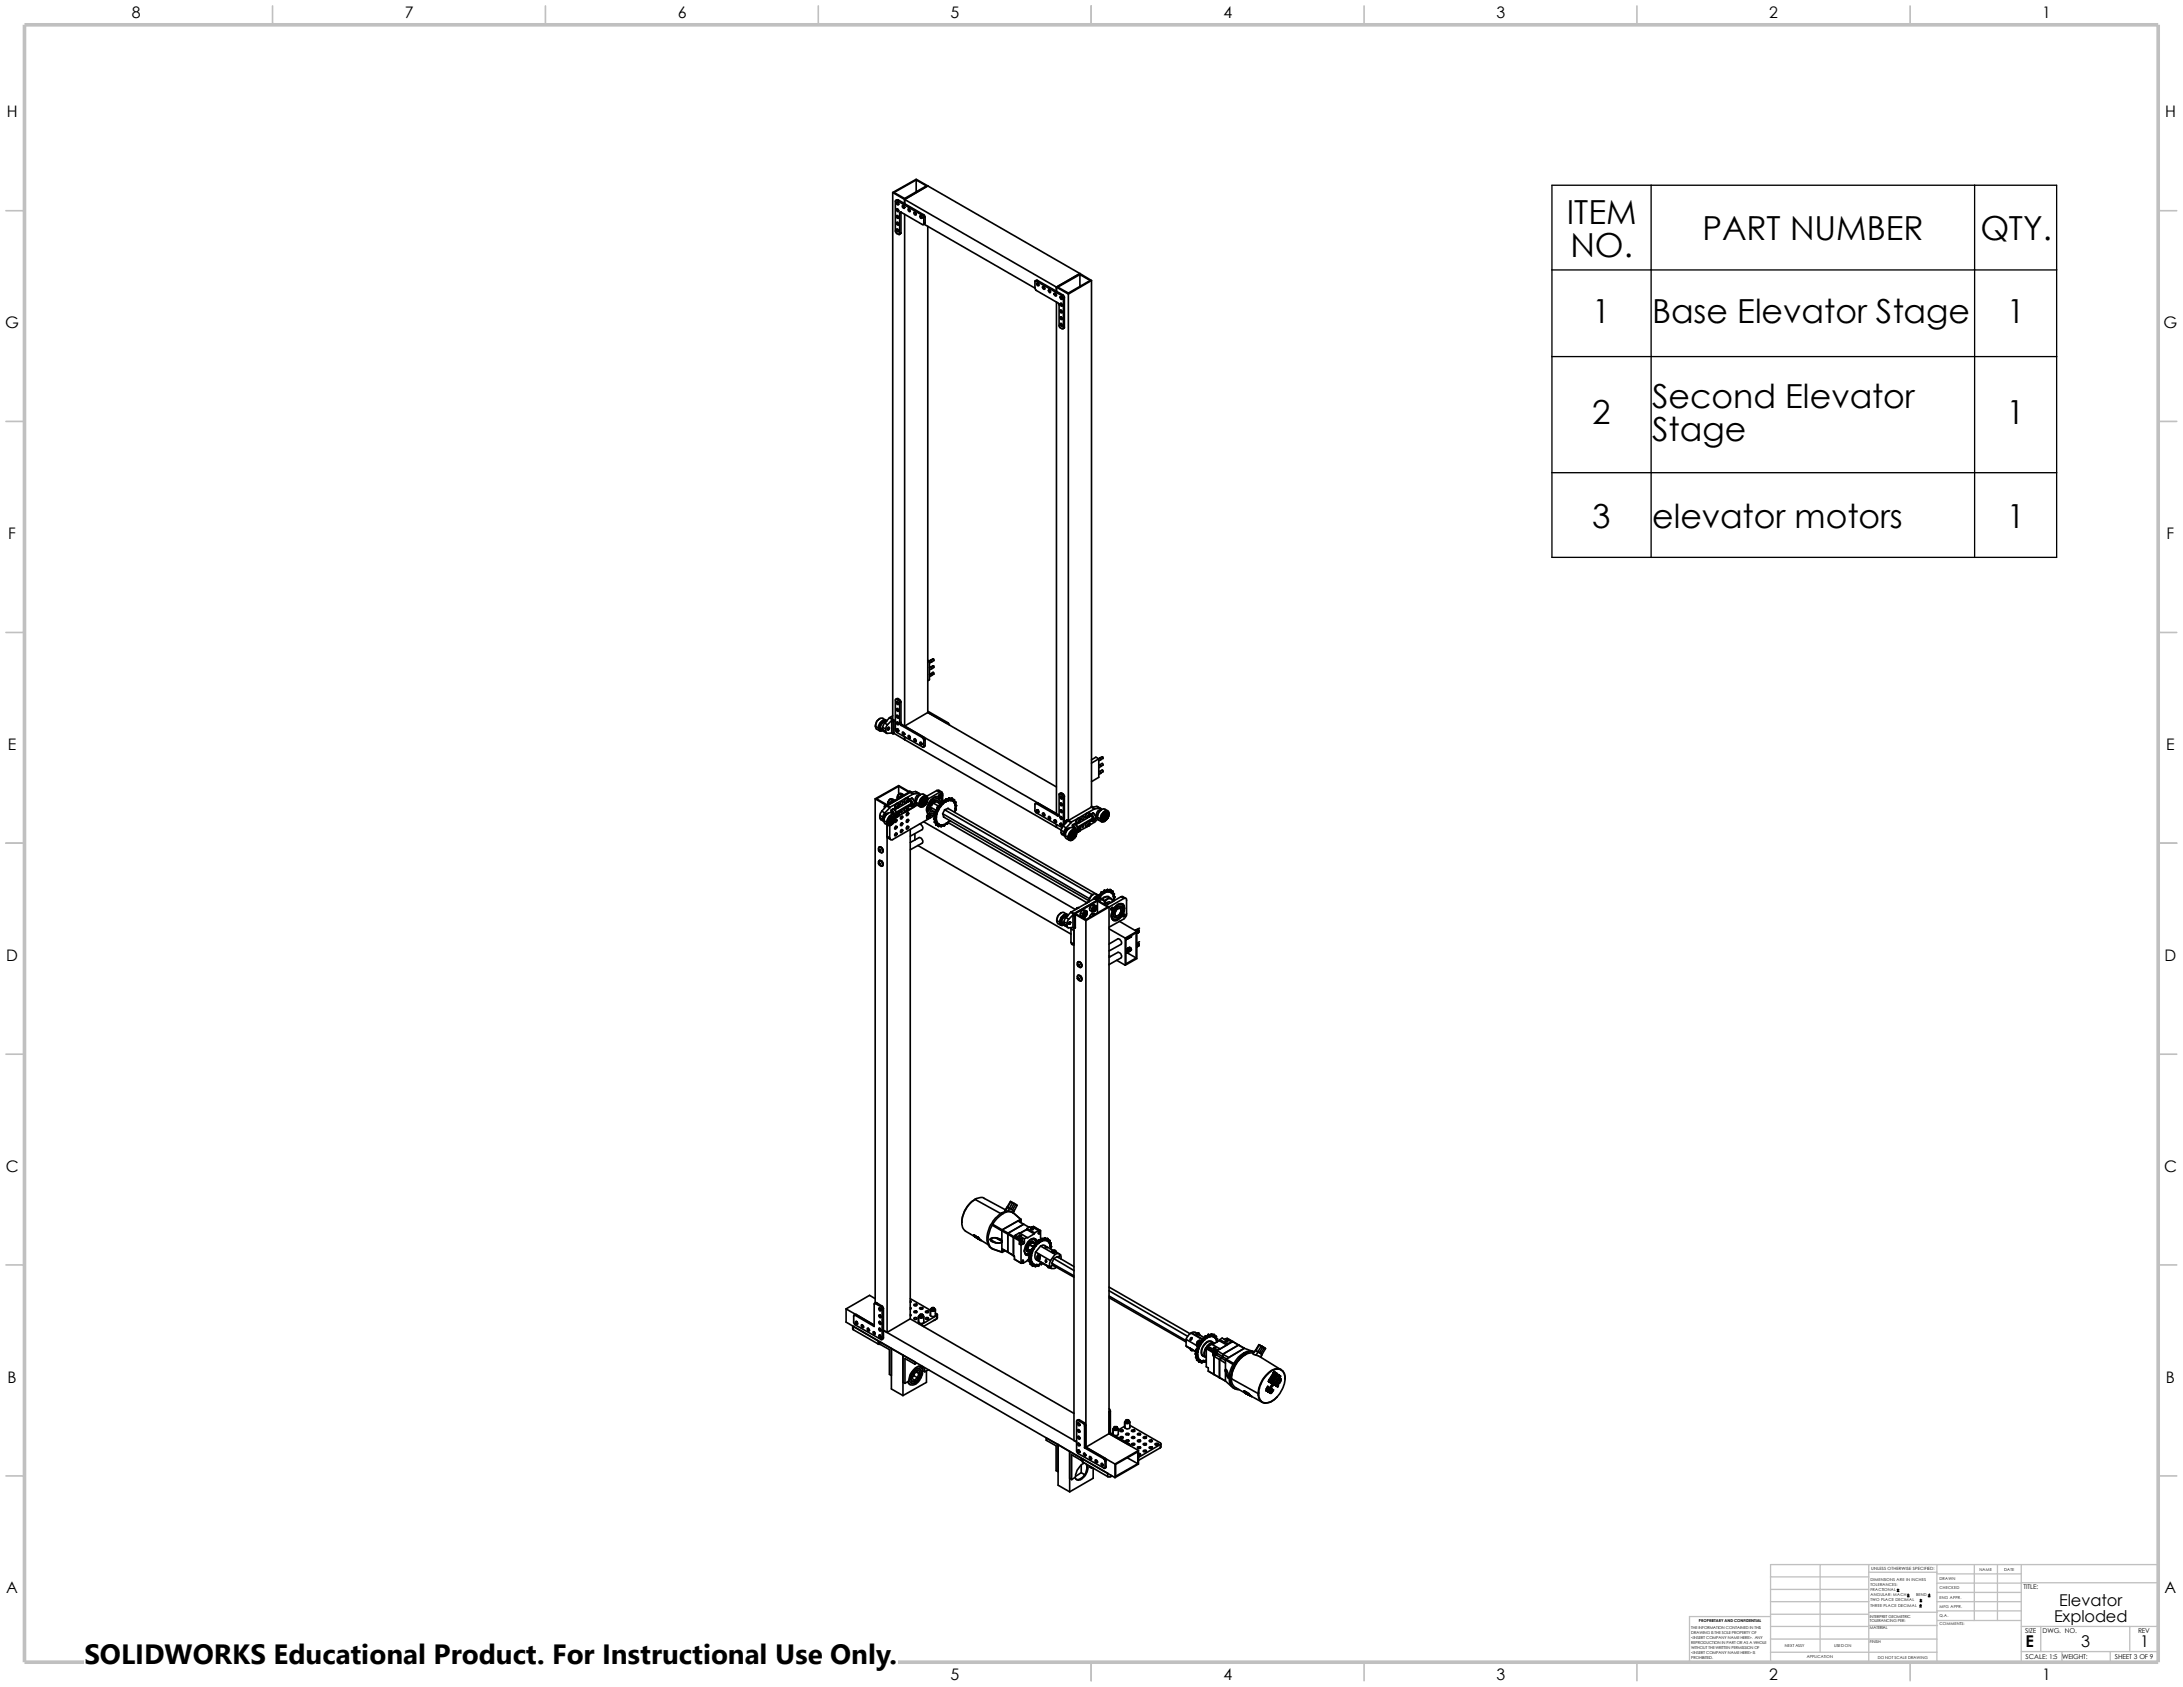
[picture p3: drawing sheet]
<svg xmlns="http://www.w3.org/2000/svg" width="279mm" height="216mm" viewBox="0 0 279 216" stroke-linecap="round" stroke-linejoin="round" font-family="sans-serif">
<defs><g id="words">
<g font-size="4.2">
<text x="200.5" y="28.7">ITEM</text>
<text x="201" y="32.9">NO.</text>
<text x="217.9" y="30.8">PART NUMBER</text>
<text x="253.5" y="30.8">QTY.</text>
<text x="203.8" y="41.4">1</text>
<text x="211.5" y="41.4">Base Elevator Stage</text>
<text x="256.9" y="41.4">1</text>
<text x="211.5" y="52.2">Second Elevator</text>
<text x="203.8" y="54.3">2</text>
<text x="211.5" y="56.4">Stage</text>
<text x="256.8" y="54.3">1</text>
<text x="203.8" y="67.6">3</text>
<text x="211.5" y="67.6">elevator motors</text>
<text x="256.9" y="67.6">1</text>
</g>
<text font-size="3.6" x="10.8" y="213">SOLIDWORKS Educational Product. For Instructional Use Only.</text>
<g font-size="2.1">
<text x="262.9" y="207.5">Exploded</text>
<text x="263.6" y="205.5">Elevator</text>
<text x="259.2" y="210.8">E</text>
<text x="266.4" y="210.8">3</text>
<text x="273.9" y="210.8">1</text>
</g>
<g font-size="2">
<text x="16.9" y="2.3">8</text>
<text x="51.8" y="2.3">7</text>
<text x="86.7" y="2.3">6</text>
<text x="121.7" y="2.3">5</text>
<text x="156.6" y="2.3">4</text>
<text x="191.5" y="2.3">3</text>
<text x="226.4" y="2.3">2</text>
<text x="261.4" y="2.3">1</text>
<text x=".9" y="15">H</text>
<text x="277.1" y="15">H</text>
<text x=".7" y="42">G</text>
<text x="276.9" y="42">G</text>
<text x="1.1" y="69">F</text>
<text x="277.3" y="69">F</text>
<text x="1" y="96">E</text>
<text x="277.2" y="96">E</text>
<text x=".8" y="123">D</text>
<text x="277" y="123">D</text>
<text x=".8" y="149.9">C</text>
<text x="277" y="149.9">C</text>
<text x="1" y="177">B</text>
<text x="277.2" y="177">B</text>
<text x=".8" y="203.9">A</text>
<text x="277" y="203.9">A</text>
<text x="121.7" y="215.1">5</text>
<text x="156.6" y="215.1">4</text>
<text x="191.5" y="215.1">3</text>
<text x="226.4" y="215.1">2</text>
<text x="261.4" y="215.1">1</text>
</g>
<g font-size=".8">
<text x="259" y="203.4">TITLE:</text>
<text x="259.2" y="209">SIZE</text>
<text x="261.4" y="209">DWG. NO.</text>
<text x="273.6" y="209">REV</text>
<text x="259.2" y="212.3">SCALE: 1:5 WEIGHT:</text>
<text x="270.7" y="212.3">SHEET 3 OF 9</text>
</g>
<text font-size=".6" x="239.5" y="200.9">UNLESS OTHERWISE SPECIFIED:</text>
<g font-size=".5">
<text x="239.4" y="202.3">DIMENSIONS ARE IN INCHES</text>
<text x="239.4" y="202.9">TOLERANCES:</text>
<text x="239.4" y="203.6">FRACTIONAL</text>
<text x="248.2" y="203.4">CHECKED</text>
<text x="248.2" y="202.2">DRAWN</text>
<text x="253.4" y="201">NAME</text>
<text x="256.5" y="201">DATE</text>
<text x="216.5" y="208.5">THE INFORMATION CONTAINED IN THIS</text>
<text x="216.5" y="209.1">DRAWING IS THE SOLE PROPERTY OF</text>
<text x="216.5" y="209.7">&lt;INSERT COMPANY NAME HERE&gt;. ANY</text>
<text x="217.4" y="207.6">PROPRIETARY AND CONFIDENTIAL</text>
<text x="239.3" y="208.5">MATERIAL</text>
<text x="239.3" y="207">INTERPRET GEOMETRIC</text>
<text x="239.3" y="207.6">TOLERANCING PER:</text>
<text x="239.4" y="204.3">ANGULAR: MACH</text>
<text x="239.4" y="204.9">TWO PLACE DECIMAL</text>
<text x="239.4" y="205.6">THREE PLACE DECIMAL</text>
<text x="245.2" y="204.3">BEND</text>
<text x="248.2" y="208">COMMENTS:</text>
<text x="248.2" y="207">Q.A.</text>
<text x="248.2" y="205.8">MFG APPR.</text>
<text x="248.2" y="204.6">ENG APPR.</text>
<text x="216.5" y="210.4">REPRODUCTION IN PART OR AS A WHOLE</text>
<text x="216.5" y="211">WITHOUT THE WRITTEN PERMISSION OF</text>
<text x="216.5" y="211.6">&lt;INSERT COMPANY NAME HERE&gt; IS</text>
<text x="216.5" y="212.3">PROHIBITED.</text>
<text x="228.4" y="210.8">NEXT ASSY</text>
<text x="231.3" y="212.2">APPLICATION</text>
<text x="234.7" y="210.8">USED ON</text>
<text x="239.3" y="210.2">FINISH</text>
<text x="240.3" y="212.3">DO NOT SCALE DRAWING</text>
</g>
</g></defs>
<g fill="none" stroke="#c0c0c0" stroke-width=".17">
<path d="M226.6 209.8h21.3M226.6 201.8h12.6M226.6 205h12.6M226.6 206.9h-10.4v5.8M226.6 203.4h12.6M226.6 206.6h12.6M226.6 208.2h12.6M226.6 211.5h21.3M233 200.2v11.3M239.2 208h8.7M239.2 206.3h8.7M239.2 201.2h8.7"/>
<path d="M239.2 200.2v12.5M247.9 201.4h10.8M247.9 206.2h10.8M247.9 205h10.8M247.9 202.6h10.8M247.9 203.8h10.8M247.9 200.2v12.5M247.9 207.4h10.8M252.7 200.2v7.2M255.7 200.2v7.2M258.7 208.2h17.5M258.7 202.6h17.5"/>
<path d="M258.7 211.4h17.5M258.7 200.2v12.5M261.2 208.2v3.2M263.9 211.4v1.3M270.1 211.4v1.3M272.6 208.2v3.2M276.2 200.2h-49.6v12.5"/>
</g>
<g fill="none" stroke="#c0c0c0" stroke-width=".21">
<path d="M34.9 .8v2.4M69.8 .8v2.4M104.7 .8v2.4M139.7 .8v2.4M174.6 .8v2.4M209.5 .8v2.4M244.5 .8v2.4M.8 27h2.3M276.2 27h2.4M.8 53.9h2.3M276.2 53.9h2.4M.8 80.9h2.3"/>
<path d="M276.2 80.9h2.4M.8 107.9h2.3M276.2 107.9h2.4M.8 134.9h2.3M276.2 134.9h2.4M.8 161.9h2.3M276.2 161.9h2.4M.8 188.9h2.3M276.2 188.9h2.4M34.9 212.7v2.4M69.8 212.7v2.4M104.7 212.7v2.4"/>
<path d="M139.7 212.7v2.4M174.6 212.7v2.4M209.5 212.7v2.4M244.5 212.7v2.4"/>
</g>
<path d="M3.1 3.2h273.1v209.5h-273.1z" fill="none" stroke="#c0c0c0" stroke-width=".47"/>
<g fill="none" stroke="#000" stroke-width=".21">
<path d="M114.3 24.6v67.5M114.3 24.6l1.5 .9M114.4 24.6l2.9-1.6 1.3 .8-2.8 1.6zM114.7 27.6a.17 .17 0 0 1 .3 .1 .17 .17 0 0 1-.1 .2zM114.7 28.5a.2 .2 0 0 1 .3 .1 .2 .2 0 0 1-.1 .2l-.1-.1zM114.7 26.8a.19 .19 0 0 1 .3 0 .19 .19 0 0 1-.1 .3zM114.7 29.3a.19 .19 0 0 1 .3 .1 .19 .19 0 0 1-.1 .3zM114.7 25.9a.17 .17 0 0 1 .3 .1 .17 .17 0 0 1-.1 .2l-.1-.1zM114.8 25.7h-.2v3.9l.2 .3 .2 .1 .1-.1M114.8 25.7l3.3 1.9M114.9 25.9l.1 .2M114.9 26.8l.1 .2"/>
<path d="M114.9 27.6l.1 .3M114.9 28.4l.1 .3M114.9 29.3l.1 .3M114.9 25.6l-.3 .1M114.9 25.6l-.1 .1M114.9 25.6l3.3 1.9M115.1 27.3l.2-.2 2.8 1.6h.1v-.1M115.1 27.3v2.6M115.3 29.8l-.2 .2M115.3 27.2l-.2 .1M115.3 27.1v2.7M115.3 29.8l-.2 .1"/>
<path d="M115.5 26.3a.2 .2 0 0 1 .2 .1 .2 .2 0 0 1 0 .3l-.2-.2zM115.6 26.3l.2 .2M115.8 25.5l19.4 11.2M115.8 26.5h.1M115.8 25.5v.6M115.8 27.4v65.5l2.9-1.7M116.2 26.7a.2 .2 0 0 1 .3 .1 .2 .2 0 0 1-.1 .3l-.2-.1zM116.4 26.8l.1 .2M117 27.2a.19 .19 0 0 1 .2 .1 .19 .19 0 0 1-.1 .2zM117.1 27.2l.2 .2M117.3 23v1.6M117.7 27.6a.17 .17 0 0 1 .3 .1 .17 .17 0 0 1-.1 .2z"/>
<path d="M117.9 27.6l.1 .3M118.1 27.6l.1 .3M118.2 27.5l.2 .3M118.2 27.5l-.1 .1M118.2 27.9v.7M118.3 28.7l14.2 8.2M118.4 28.5l-.2 .2M118.4 27.8l-.2 .1M118.4 28.5l-.2 .1M118.4 27.8v.7M118.7 29v62.2M118.7 23.8l-2.9 1.7"/>
<path d="M118.7 23.8l19.5 11.2M118.7 23.8l-1.4-.9-3 1.7M132.6 36l3.3 1.8M132.6 36h-.1v.8l.1 .4 2.9 1.6 .1 .2v2.8l.3 .3h.2v-.1M132.7 36.3l.1-.1 .2 .3M132.7 36.3a.17 .17 0 0 1 .2 0 .17 .17 0 0 1-.1 .3zM132.8 35.9h-.3M132.8 35.9l-.2 .1M132.8 35.9l3.3 1.9M133.4 36.7a.2 .2 0 0 1 .3 .1 .2 .2 0 0 1-.1 .2l-.1-.1zM133.4 36.7h.2l.1 .2M134.2 37.2l.1-.1 .2 .2"/>
<path d="M134.2 37.1a.23 .23 0 0 1 .2 .4l-.2-.2zM134.9 37.6l.2-.1 .1 .3M135 37.5a.2 .2 0 0 1 .2 .1 .2 .2 0 0 1-.1 .3l-.2-.2zM135.2 36.7v.6M135.2 38.7v65.4M135.2 36.7l1.5 .9M135.4 36.7l2.8-1.6 1.3 .8-2.8 1.6zM135.7 39.7a.2 .2 0 0 1 .2 .1 .2 .2 0 0 1 0 .2h-.1zM135.7 38a.2 .2 0 0 1 .2 .1 .2 .2 0 0 1 0 .2h-.1zM135.7 38.1l.1-.1 .2 .2M135.7 38.9l.1-.1 .2 .3M135.7 39.8l.1-.1 .2 .3"/>
<path d="M135.7 38.8a.22 .22 0 0 1 .2 .2 .22 .22 0 0 1 0 .2l-.2-.2zM135.9 37.8l.2 .4M136.1 37.8h-.2M136.1 37.8l.1 .3M136.1 38.2v3.8M136.2 38.1l-.1 .1M136.2 38.1v3.8M136.7 37.6v67.4M138.2 35l-3 1.7M138.2 35l1.5 .9M138.2 35.1v1.6M139.7 35.9l-3 1.7"/>
<path d="M139.7 35.9v67.4M135.7 40.6a.18 .18 0 0 1 .2 .1 .18 .18 0 0 1 0 .2h-.1zM135.7 41.4a.2 .2 0 0 1 .2 .1 .2 .2 0 0 1 0 .3l-.2-.1zM135.7 40.6h.1l.2 .2M135.7 41.5l.1-.1 .2 .3M136.2 41.9v.1l-.1 .1M136.2 41.9l-.1 .1M112.1 93v.3l.5 .2M112.1 93l.3 .2M112.4 93.2h.1M112.4 93.2a.33 .33 0 0 0 .2 .3 .33 .33 0 0 0 .4 0M112.4 93.2a1.02 1.02 0 0 1 .9-1.1l.2 .2a.5 .5 0 0 0-.8 .2l-.2 .4v.3"/>
<path d="M112.5 93.2a.3 .3 0 0 0 .1 .3 .3 .3 0 0 0 .4 0M112.6 91.9a.93 .93 0 0 0-.5 1M112.6 93l.2 .3M112.6 93l.1 .2 .2 .1M112.6 93h.1M113 93.4l.1 .2 .4 .3M113 93.5h.1M113 93.1v.3M113 93.1l.4 .2M113 93.4l.4 .2M113.2 92.5l.4 .3M113.2 92.5l-.1 .3-.1 .3"/>
<path d="M113.3 92.3l.1 .1a.49 .49 0 0 0-.8 .4 .31 .31 0 0 0 0 .4 .31 .31 0 0 0 .3 .1h-.2M113.3 92.4a.54 .54 0 0 0-.7 .6M113.3 92.5a.49 .49 0 0 0-.5 .2 .49 .49 0 0 0 0 .5l.2 .1M113.3 92.5a.56 .56 0 0 0-.7 .5M113.4 93.6a.18 .18 0 0 0 0 .2 .18 .18 0 0 0 .2 .1l.5-.1M113.4 92.2l-.4-.3a.88 .88 0 0 0-.9 .9v.2M113.4 93.3v.3M113.6 92.8l-.2 .2v.3M113.6 93.4h.1M113.7 93.1h.1a.2 .2 0 0 1 0 .2 .2 .2 0 0 1-.2 .1zM113.7 93.2v-.1a.13 .13 0 0 1 .1 .2 .13 .13 0 0 1-.2 .1zM113.7 93.1l.1 .1"/>
<path d="M113.7 93.4h.1M113.7 93.1h.1M113.8 91.9l-.6 .6M113.8 91.9l.5 .3M113.9 91.8l-.1 .1M113.9 91.8l.4 .2M114.1 93.8l.2 .1M114.1 92.2l-.5 .6M114.1 92.2v1.6M114.1 92.2l.2 .1M114.3 92.1h.1M114.3 92.1l.1 .1"/>
<path d="M114.3 91.6l-.4 .2M114.3 92.3v.1M114.3 93.9h.1M114.3 92.4v1.5M114.3 92.2h.1M114.3 92.2v.1M114.4 92.2h.1M114.4 93.8v.1M114.4 93.9h.1M114.4 93.9l1.4 .8M114.4 92.2l-.1 .2M114.4 92.2v1.6"/>
<path d="M114.4 93.8l-.1 .1M114.4 93.8h.1M114.7 91.6a.19 .19 0 0 1 .3 .1 .19 .19 0 0 1-.1 .2zM114.7 90.7a.17 .17 0 0 1 .3 .1 .17 .17 0 0 1-.1 .2l-.1-.1zM114.7 92.5a.17 .17 0 0 1 .3 0 .17 .17 0 0 1-.1 .3zM114.7 89.8a.19 .19 0 0 1 .3 .1 .19 .19 0 0 1-.1 .3zM114.7 93.3a.2 .2 0 0 1 .3 .1 .2 .2 0 0 1-.1 .2l-.1-.1zM114.8 89.5h-.2v4.1l.2 .1 3.3 1.9 .1-.1M114.8 89.5l.2 .1M114.9 89.8l.1 .3M114.9 90.7l.1 .2M114.9 91.6l.1 .2"/>
<path d="M114.9 92.4l.1 .3M114.9 93.3l.1 .2M114.9 89.4l-.3 .1M114.9 89.4l-.1 .1M114.9 89.4l.2 .1M115 89.6l.1 .3M115.1 89.5l.2 .3M115.1 89.5l-.1 .1M115.1 89.9v2.6M115.1 92.5l.3 .3M115.3 89.8v2.7M115.3 89.8l-.2 .1"/>
<path d="M115.3 92.5h-.2M115.3 92.5l.2 .3M115.4 92.8l2.7 1.6M115.5 92.8h-.1M115.5 92.8l20 11.5M115.5 93.7a.18 .18 0 0 1 .2 .1 .18 .18 0 0 1-.1 .3zM115.6 93.7l.2 .3M115.8 94.3v.4M115.8 94.7l19.4 11.2M115.8 93.9h.1M116.2 94.1a.18 .18 0 0 1 .3 .2 .18 .18 0 0 1-.1 .2l-.2-.1zM116.4 94.1l.1 .3"/>
<path d="M117 94.6a.17 .17 0 0 1 .2 .1 .17 .17 0 0 1-.1 .2zM117.1 94.6l.2 .2M117.7 95a.2 .2 0 0 1 .3 .1 .2 .2 0 0 1-.1 .3l-.1-.2zM117.9 95l.1 .2M118.1 94.4l.1-.1 .2 .4M118.1 94.4l.1 .3M118.2 94.7v.8M118.4 95.4l-.2 .2M118.4 94.7v.7M118.4 94.7h-.2M118.4 95.4l-.2 .1M118.7 84.5l.3 .1v2.4l-.3 .1"/>
<path d="M118.7 91.2l2.5 1.4 .1-.1M118.7 91l2.6 1.5M118.7 91.2l16.5 9.5M119.2 84.5l.1 .2-.3 .2M119.2 85.4l.1 .2-.3 .1M119.2 86.2l.1 .2-.3 .2M119.2 84.5l-.2 .1M119.2 85.4h-.2M119.2 86.2l-.2 .1M119.2 84.5l-.5 .3M119.2 85.4l-.2 .1M119.2 86.2l-.2 .2"/>
<path d="M119.5 84.3v.2l-.2 .2M119.5 85.2v.2l-.2 .2M119.5 86.1v.2l-.2 .1M119.5 84.3l-.4 .2M119.5 85.2l-.4 .2M119.5 86.1l-.4 .1M119.5 84.3l-.3 .2M119.5 85.2l-.3 .2M119.5 86.1l-.3 .1M121.3 92.5l.2 .3M140.6 97.1l.2-.1 .1 .2-.3 .2M140.6 97.1l-.9 .6"/>
<path d="M140.6 97.1v2.4l-.9 .5M140.6 97.1l-.3-.2-.6 .3M140.8 97l.3-.1h.1v.2l-.3 .1M140.8 97.9l.3-.2 .1 .1v.1l-.3 .2M140.8 98.7l.3-.1h.1v.2l-.3 .1M140.8 97.9l-.2 .1M140.8 98.7l-.2 .1M140.8 97.9l.1 .1v.1M140.8 98.7l.1 .2-.3 .2M140.9 98.1l-.3 .2M112 102.2v64.6M112 102.2l1.5 .9"/>
<path d="M112.2 102.2l2.8-1.6 1.3 .8-2.8 1.6zM112.5 110.2a.41 .41 0 0 1 .4 .2 .41 .41 0 0 1 0 .5M112.5 108.5a.41 .41 0 0 1 .4 .2 .41 .41 0 0 1 0 .4M112.5 110.5h.1M112.5 110.6h.1M112.5 108.8h.1M112.5 108.8v.1M112.5 110.2a.45 .45 0 0 1 .4 .7 .47 .47 0 0 1-.4-.7zM112.5 108.4a.45 .45 0 0 1 .4 .7 .47 .47 0 0 1-.4-.7zM112.5 110.5v.1M112.5 110.2a.42 .42 0 0 1 .4 .2 .42 .42 0 0 1 0 .4M112.5 108.4a.42 .42 0 0 1 .4 .2 .42 .42 0 0 1 0 .5"/>
<path d="M112.5 108.9h.1M112.6 108.8h-.1M112.6 110.7h.1M112.6 108.9v.1M112.6 110.5h.1M112.6 110.6v.1M112.6 108.8h.1M112.6 108.8l-.1-.1v.1M112.6 108.9h.1M112.6 104.6l.1 .3 .4 .2-.1-.2M112.6 110.5l-.1 .1M112.6 104.4l.4 .2"/>
<path d="M112.6 104.6l.4 .3M112.6 104.4v.2M112.6 110.6h.1M112.6 108.8l-.1 .1M112.6 110.5v.1M112.6 108.8v.1M112.8 110.2l.2 .2v.2M112.8 108.4l.2 .3v.2M112.9 103.8l-.3 .6M112.9 103.8l.3 .3M113 104.6v.3M113.1 105l.1 .3 .5 .3"/>
<path d="M113.1 105h.1M113.1 105l.4 .2M113.2 104.1l-.2 .5M113.2 104.2l.2 .1M113.2 103.2l.2 .1-.5 .5M113.2 104.2a.43 .43 0 0 0 0 .7M113.2 103.2v.3M113.3 103.1h.1M113.3 103.1l-.1 .1M113.3 103v.1M113.4 103h.1M113.4 103.1l.5 .3"/>
<path d="M113.4 103.1l-.2 .1M113.4 103l.1 .1M113.4 103v.1M113.5 105.2a.36 .36 0 0 0 .2 .4 .36 .36 0 0 0 .4 0M113.5 105.5v65M113.5 103.1h.1M113.6 103.1h-.1M113.6 103.1l.3 .2M113.6 104.1h-.2l-.2 .1M113.7 104.1a1.35 1.35 0 0 0-.6 .9M113.7 102.6v.3M113.7 102.6l.2 .1"/>
<path d="M113.7 105.2l.2 .2M113.7 105.2l.1 .2h.2M113.7 105.2h.1M113.8 105.1h.1M113.8 105h.1M113.8 105.1l.2 .1M113.8 105.2h.1M113.8 105l.2 .1M113.8 105.1h.2M113.8 105.2h.2M113.8 105.2l.2 .1M113.8 105v.2"/>
<path d="M113.8 105v.1M113.8 105.1v.1M113.8 105.2l.1 .1M113.9 104.9h.1M113.9 104.9l-.1 .1M113.9 105.3h.1M113.9 104.5a.42 .42 0 0 1 .6-.2 .42 .42 0 0 1 .1 .6 .9 .9 0 0 1-.9 .7 .8 .8 0 0 1 .2-1.1zM113.9 107.2l-.4-.2 .1 .2 .4 .2M113.9 105l.1 .1M113.9 103.4l-.7 .7M113.9 104.9l.1 .1M113.9 105.3l.1 .1"/>
<path d="M113.9 104.9v.1M113.9 105.7v1.5M113.9 105h.1M113.9 102.3l-.3 .4 .1 .2M113.9 104.8h.1M113.9 104.8v.1M113.9 103.3v.1M113.9 102.3h.1M113.9 104.8l.1 .1M113.9 102.7l.1 .1M114 102.3l-.2 .1M114 102.2l-.3 .4"/>
<path d="M114 102.2l.1 .1M114 105.1h.1M114 105h.1M114 104.8h.1M114 105.2h.1M114 104.8l.1 .1M114 105.1v.2M114 104.8v.1M114 102.2l.2 .2M114 104.8h-.1M114 105.3h.1M114 104.7h.1"/>
<path d="M114 105.4h.1M114 104.9h.1M114 104.7l.1 .1M114 104.7v.1M114 104.9v.1M114 105.3v.1M114 105v.1M114 103.7l.3 .3 .1 .2M114 104.7h.2M114 104.7l.2 .1M114.1 104.6h.1M114.1 102.3h.1"/>
<path d="M114.1 105.4l-.3 .1M114.1 103.8l.2 .4-.2-.4M114.1 103.8l.2 .3M114.1 102.6l-.2 .1M114.1 102.6l-.1 .1M114.1 102.3l.4 .1h-.1M114.1 103.9l.1 .2M114.1 104.6l-.1 .1M114.1 105.4h.1M114.1 104.8h.1M114.1 104.8v.1M114.1 104.6l.1 .1"/>
<path d="M114.1 105.4h-.1M114.1 104a1 1 0 0 0-1 1M114.1 103.7l.2 .2 .1 .3M114.1 103.6l.3 .4 .1 .3-.4-.3M114.1 104.9h.1M114.1 104.6l.2 .1M114.1 105.1l.1 .1M114.2 104.6h.1M114.2 104.7h.1M114.2 104.8h.1M114.2 105.4h.1M114.2 104.6l.1 .1"/>
<path d="M114.2 104.7v.1M114.2 105.4h-.1M114.2 104.6h-.1M114.2 104.9l.1 .1M114.2 102.4l-.1 .2M114.2 102.4h.2M114.2 105.3l.1 .1M114.3 104.7h.2M114.3 104.7h-.1M114.3 105.3v.1M114.3 105.3h.1M114.3 104.6l.1 .1"/>
<path d="M114.3 104.6v.1M114.3 105.3l-.1 .1M114.3 104.6h.1M114.3 105.4h.1M114.3 104.7h.1M114.3 104.6a.48 .48 0 0 0-.4 .7M114.3 105.2h.1M114.3 104.4l.2 .2v.1M114.3 104.5a.52 .52 0 0 0-.6 .7M114.3 105v-.1h-.1l-.1 .1v.2h.1M114.3 105.2v.1M114.3 105l-.1 .2"/>
<path d="M114.4 103.5l.2 .3 .1 .3M114.4 103.5l-.3 .1v.4M114.4 105.2h.1M114.4 104.7h.1M114.4 102.4l-.3 .2M114.4 102.4l.1 .1M114.4 105.1h.1M114.4 105.1v.1M114.4 104.7a.26 .26 0 0 0-.2-.2 .26 .26 0 0 0-.3 .2l-.2 .5M114.5 105h.1M114.5 105.1h.1M114.5 104.8h.1"/>
<path d="M114.5 104.7h.1M114.5 104.7v.1M114.5 105v.1M114.5 104.8a.27 .27 0 0 0-.1-.4 .27 .27 0 0 0-.4 .1 .64 .64 0 0 0-.2 .9h.3M114.5 104.9h.1M114.5 103.3l.1 .2M114.5 104.9h.3v.1M114.5 103.3h.1M114.5 104.9v.1M114.5 104.8v.1M114.6 105.8l.1-.1a.19 .19 0 0 1 .1 .3 .19 .19 0 0 1-.3 .1zM114.6 106.7l.1-.1a.17 .17 0 0 1 .1 .2 .17 .17 0 0 1-.3 .1z"/>
<path d="M114.6 104.6a.42 .42 0 0 0-.3-.4 .42 .42 0 0 0-.5 .2l-.2 .5-.1 .3M114.6 104.9l.2 .1M114.6 105.7l.2 .1M114.6 106.6l.2 .1M114.7 104.6h-.1M114.7 104.1l-.1 .3M114.7 104.1h.1M114.7 104.1l-.2 .2M114.7 102.9l-.8 .4M114.8 102.8a.26 .26 0 0 1 .3 .2 .26 .26 0 0 1-.1 .3l-.3 .2a.29 .29 0 0 1-.2-.3 .29 .29 0 0 1 .2-.3zM114.8 105l-.2 .2-.1-.1M114.8 103.5l-.3 .1"/>
<path d="M114.9 104.3l.1-.2a.19 .19 0 0 1 0 .3 .19 .19 0 0 1-.2 0zM114.9 103.3h.1M114.9 104.4h.1M114.9 103.1v-.1a.15 .15 0 0 1 .2 .2 .15 .15 0 0 1-.2 .1h-.1zM114.9 101.9v.3M114.9 101.9l.2 .2M114.9 103.1v.2M114.9 104.2v.2M114.9 103.9a.4 .4 0 0 1 .2 .4 .4 .4 0 0 1-.4 .3M114.9 103.1h.2M114.9 104.2h.2M115 103.2v-.1l-.1 .2"/>
<path d="M115 103.9h.1M115 104.3v-.1l-.1 .2M115 103.2h.1M115 103.2l-.1 .1M115 104.3v.1M115 104.3l-.1 .1M115 104.4h-.1M115 102.8a.45 .45 0 0 0-.5 .5M115 100.6v1.1M115.1 103.1l-.1 .1M115.1 104.2l-.1 .2M115.1 101.6l-.2 .2v.4"/>
<path d="M115.1 101.6h.1M115.1 101.6l-.1 .2M115.1 101.6l-.2 .3M115.1 101.6l.6 .1h-.1M115.1 101.6l.3 .1M115.1 102.1h.1M115.2 101.6h.1M115.3 101.9l-.2 .2M115.3 101.9l-.1 .1M115.3 103.8h.1a.11 .11 0 0 1 .1 .1 .11 .11 0 0 1-.2 0zM115.3 105.4l.1-.1a.18 .18 0 0 1 .1 .2 .18 .18 0 0 1-.3 .1zM115.3 104.5l.1-.1a.18 .18 0 0 1 .1 .3 .18 .18 0 0 1-.3 0z"/>
<path d="M115.3 106.2h.1a.19 .19 0 0 1 .1 .2 .19 .19 0 0 1-.2 .1zM115.4 102.6a.23 .23 0 0 1 .2 .3 .23 .23 0 0 1-.3 .1l-.1-.2zM115.4 101.7l-.1 .2M115.4 101.7h.2M115.4 104.5l.1 .1M115.4 105.3l.1 .1M115.4 106.2l.1 .1M115.6 101.7l-.3 .2M115.6 101.7l.1 .1M115.7 103.7l.2 .2M115.7 103.7l.1 .2M115.7 102.6l.1 .2"/>
<path d="M115.7 103.7h.1M115.7 102.6h.1M115.8 102.3l.1-.1a.23 .23 0 0 1 .3-.1 .23 .23 0 0 1 0 .4 .39 .39 0 0 1-.4 .2l-.1-.2zM115.8 103.4l-.1 .3M115.9 103.4l-.2 .3M115.9 103.9l-.9 .5M115.9 102.2l-1 .6M116 102.8l-1 .6M116 103.8h.2M116 102.6h.2M116 103.7v.1M116 102.6h.1"/>
<path d="M116.1 104.1l.1-.1a.2 .2 0 0 1 0 .3 .2 .2 0 0 1-.2 .1zM116.1 105.8l.1-.1a.2 .2 0 0 1 0 .3 .2 .2 0 0 1-.2 .1zM116.1 104.9h.1a.18 .18 0 0 1 0 .2 .18 .18 0 0 1-.2 .1zM116.1 103.5h.1a.17 .17 0 0 1 0 .2 .17 .17 0 0 1-.2 0zM116.1 103.7l.1 .1M116.1 103.7h.1M116.1 102.5l-.1 .1M116.1 104l.2 .1M116.1 104.9l.2 .1M116.1 105.7l.2 .1M116.1 102.5v.1M116.2 103.5h.1"/>
<path d="M116.2 102.4h.1M116.2 103.5l-.2 .3M116.2 102.4l-.2 .1v.1M116.2 102.4l-.1 .1M116.2 103.5l-.1 .2M116.2 102.4v.1M116.2 103.5v.1M116.2 103.6h.1M116.2 103.6l-.1 .1M116.2 102.5h.1M116.2 102.5h-.1M116.2 103.2a.49 .49 0 0 1-.3 .7"/>
<path d="M116.2 103.6v.2M116.2 102.1a.42 .42 0 0 0-.5 .5M116.2 102.5v.1M116.4 101.3h.1M116.4 101.3l.1 .1M116.4 102.4a.5 .5 0 0 1 .2 .7h-.2h.3M116.4 102.4l.2 .2 .1 .3M116.4 103.2h.1M116.4 102.4v.1l-.2 .2M116.4 103v.1M116.4 101.3l.5 .3M116.4 102.3l.3 .3 .1 .4"/>
<path d="M116.4 103.1l.1 .1M116.5 101.4h.1M116.5 102.3l.3 .4v.3M116.5 102.3l-.1 .1M116.5 102.5h-.1a.28 .28 0 0 1 .2 .2 .28 .28 0 0 1-.1 .3M116.5 101.4l-2.9 1.7M116.5 101.4l.3 .2M116.5 101.3h.1M116.5 107.8l1.1-.6a.49 .49 0 0 1 .4 .7l-1.5 .9M116.5 101.4l-3 1.7M116.5 106.1v62.7M116.5 101.4l-1.5-.9-3 1.7"/>
<path d="M116.5 101.3l.2 .1 .5-.1M116.6 102.9l-1.9 1.2M116.6 102.8l-1.9 1.2M116.7 102.2l-.2 .1M116.7 102.2h.1M116.7 102.2h.1l.3 .6M116.7 102.9v.1M116.7 102.9l-.1 .2-.1-.1M116.7 102.9h.1M116.7 102.2l.2 .2 .2 .4M116.8 103h.1M116.8 103l-.2 .2-.2-.1"/>
<path d="M116.8 101.6l-.7 .5M116.8 103l-.1 .2h-.2M116.9 101.6h-.1M117.1 102.8v.2l-.4 .2M117.1 102.8h.1M117.1 102.8l-.3 .2M117.1 106.7v.8M117.2 101.3l.5 .3M117.2 101.3l.4 .3M117.2 102.7l.2 .3M117.2 102.7h.1M117.2 102.7l.4 .2"/>
<path d="M117.3 102.9l-.4 .4-.7 .4 1.2-.7M117.4 103l.4 .3M117.4 101.8l.1 .1M117.4 101.8a.45 .45 0 0 0-.1 .7M117.5 108.2l19.6 11.3M117.6 101.6h.1l.1 .1M117.6 101.6h-.7M117.6 102.9a.38 .38 0 0 0 .2 .4 .38 .38 0 0 0 .4-.1M117.7 105.5a.5 .5 0 0 1 .3 .7l-1.5 .8M117.7 101.8h-.3M117.8 101.7a1.16 1.16 0 0 0-.6 1M117.8 101.7h.1"/>
<path d="M117.9 102.7l.1 .3M117.9 102.8v.2h.3M117.9 102.7v.1M117.9 102.8h.1M117.9 102.7h.1M117.9 102.7h.2M117.9 102.7l.2 .1M117.9 102.8h.2M117.9 102.8l.2 .1M117.9 102.8l.1 .1M118 102.1a.42 .42 0 0 1 .6-.2 .42 .42 0 0 1 .1 .6 .76 .76 0 0 1-1 .7 1.07 1.07 0 0 1 .3-1.1zM118 102.5h.1"/>
<path d="M118 102.5v.1M118 102.6h.1M118 102.6l-.1 .1M118 102.9h.1M118 102.9l.1 .1M118 102.5l.1 .1M118 102.6l.1 .1M118 102.9l.2 .1M118 102.4v.1M118 102.4l.2 .1M118 102.4h.1M118 102.5h.2"/>
<path d="M118 102.5l.2 .1M118.1 102.8h.1M118.1 102.9h.1M118.1 102.4h.1M118.1 102.7v.2M118.1 102.4l.1 .1M118.1 102.7h.1M118.1 102.8v.1M118.1 102.6h.1M118.1 103h.1M118.1 102.6v.1M118.2 102.3h.1"/>
<path d="M118.2 102.3l-.1 .1M118.2 102.5h.1M118.2 102.6h.1M118.2 103h.1M118.2 103h.2M118.2 102.3l.1 .1M118.2 102.3v.1M118.2 102.5v.1M118.2 103h-.1M118.2 102.4h.1M118.2 102.4v.1M118.2 105.2l19.5 11.2"/>
<path d="M118.2 102.2h.1M118.2 103l-.3 .1M118.2 102.2v.1M118.2 102.2l.2 .1M118.2 102.3h.2M118.2 102.7l.2 .1M118.3 102.2h.1M118.3 102.4h.1M118.3 103h.1M118.3 102.2h.2M118.3 102.2l.1 .1M118.3 102.6l.1 .1"/>
<path d="M118.4 102.2h.1M118.4 103h.1M118.4 102.3l-.1 .1M118.4 102.3h.2M118.4 102.2l.1 .1M118.4 102.2v.1M118.4 102.3h.1M118.4 102.2a.46 .46 0 0 0-.4 .7M118.4 102.7v-.2l-.2 .2v.1h.2M118.4 102.9h.1M118.4 102.7v.1M118.5 102.1l.1 .3"/>
<path d="M118.5 102.2a.56 .56 0 0 0-.6 .5M118.5 102.9l-.1 .1M118.5 102.8h.1M118.5 102.3h-.1M118.5 102.3h.1M118.5 102.8v.1M118.5 102.9h.1M118.5 102.3a.27 .27 0 0 0-.2-.2 .27 .27 0 0 0-.3 .2l-.1 .5M118.6 102.7h.1M118.6 102.4h.1M118.6 102.3h.1M118.6 101.9l-.4-.3a1 1 0 0 0-1 1.1"/>
<path d="M118.6 102.3v.1M118.6 102.4a.32 .32 0 0 0-.3-.3 .32 .32 0 0 0-.3 .2 .46 .46 0 0 0 0 .8l.2-.1M118.6 102.6h.1M118.6 102.5h.1M118.6 102.7l-.1 .1M118.6 102.4v.2M118.6 102.6v.1M118.7 104.8h.1M118.7 102.3a.4 .4 0 0 0-.2-.5 .4 .4 0 0 0-.5 .3l-.2 .2-.2 .6M118.7 104.3l-.1 .2M118.9 104.6h.1M119 104.4a.18 .18 0 0 1 .1 .2 .18 .18 0 0 1-.2 .1z"/>
<path d="M119 104.5l-.1 .1M119 104.5h.1M119 104.4v.1M119 104.6h.1M119 104.5v.1M119 104.2a.42 .42 0 0 0-.3 .6M119.1 104.3a.31 .31 0 0 0-.4 .1 .31 .31 0 0 0 0 .4 .35 .35 0 0 0 .3-.5M119.1 102.4a.95 .95 0 0 1 1-.4 1.65 1.65 0 0 0-1.4 1.4v.5l.1 .3a1.03 1.03 0 0 1 0-1.4zM119.2 103.3l.6 .4M119.2 103.4v.1l.1 .1M119.3 103.7l.5 .3M119.4 102.9l-.1 .2"/>
<path d="M119.5 102.8l.6 .4M119.5 104.8h.1M119.5 104.8l.1 .1M119.5 104.4h.2l-.1 .2M119.5 104.4l-5.2 3a.25 .25 0 0 1-.4-.2M119.5 104.4h.1M119.6 104.9h.1M119.6 104.7l-.1 .1M119.6 104.6v.1M119.6 105.2h.1M119.6 104.3v.1M119.6 104.7h.1"/>
<path d="M119.6 104.6l.1 .1M119.6 104.8v.1M119.6 105.2l.1 .1M119.6 104.3l-.1 .1M119.6 104.4h.1M119.6 104.2v.1M119.6 105.1v.1M119.6 105.1h.1M119.6 104.2l.2 .1M119.6 104.6l.2 .1M119.6 104.6h.1M119.6 105.1h.2"/>
<path d="M119.6 105.1l.1 .1M119.7 105.2v.1M119.7 104.2h-.1M119.7 104.9h.1M119.7 104.7l-.1 .1M119.7 104.7h.1M119.7 104.9v.1M119.7 105.3h.1M119.7 104.2l-.6 .2M119.7 104.2l.1 .1M119.7 105l-.1 .1M119.7 105l.1 .1"/>
<path d="M119.7 103.8l.1 .2M119.7 104.4l.1 .1M119.7 104.4h.1M119.7 105.2h.1M119.7 103.8l.1 .1M119.7 103.8h.1M119.7 104.1l.1 .1M119.7 104.1v.1M119.8 105.5v.1M119.8 103.9l.1 .2M119.8 103.9v.1M119.8 104.3l-.2 .1"/>
<path d="M119.8 104.3h.1M119.8 105.1l-.1 .1M119.8 105.4v.1M119.8 103.9h.1M119.8 105.4l.1 .1M119.8 104l-.1 .1M119.8 103.8v.1M119.8 103.8h.1M119.8 103.7l-.1 .1M119.8 103.7h.1M119.8 105.4h.1M119.8 105.3l.2 .1"/>
<path d="M119.8 103.7l.1 .1M119.8 104.7h-.1M119.8 105.3v.1M119.8 102.7l-.1-.1-.1 .1M119.8 105l.1 .2M119.8 104h.1M119.8 104.6v.1M119.8 105v.1M119.8 104.2v.1M119.8 105.1h.1M119.8 104.9v.1M119.8 104.6v.3"/>
<path d="M119.8 104.5v.1M119.8 105.6h.1M119.9 103.8h.1M119.9 104.2h-.1M119.9 105.5l-.1 .1M119.9 105.5h.1M119.9 101.2l.2-.1 .4 .2M119.9 103.7l.1 .1M119.9 103.7h-.1M119.9 102.6l.4 .3M119.9 101.2l-1.3 .7M119.9 101.2l.4 .2"/>
<path d="M119.9 104.2l-.1 .3M119.9 105.2l.1 .1M119.9 104.1v.1M119.9 105.2l-.1 .1M120 103.5l-.1 .2M120 105.3l.1 .2M120 103.3v.1M120 103.4h.1M120 103.5h.1M120 105.3v.1M120 103.4v.1M120 103.3h.1"/>
<path d="M120 103.4l.1 .1M120 105.4l-.1 .1M120 105.6h.1M120 105.6l.1 .1M120 102.5a.6 .6 0 0 0-.8 .5 .63 .63 0 0 0 0 .9M120 103.8h-.1M120 105.5v.1M120.1 103.7l-.2 .4M120.1 103.5h.1M120.1 103.3l-.1 .1M120.1 103.7l-.1 .1M120.1 103.3h-.1"/>
<path d="M120.1 103.3h.1M120.1 105.5l-.3 .1M120.1 105.5l.1 .1M120.1 103.5v.1M120.1 102.2l.2 .2v.4M120.1 103.3h.2M120.1 103.2v.1M120.1 105.5h.1M120.1 105.7h.1M120.1 105.6v.1M120.1 103.6v.1M120.2 105.5v.1"/>
<path d="M120.2 102.8a.43 .43 0 0 0-.4-.4 .43 .43 0 0 0-.5 .3 .83 .83 0 0 0-.1 1.2l.3-.1M120.2 103.3h.1M120.2 105.6h-.1M120.2 105.5l.2 .1M120.2 103.1l-.1 .1M120.3 101.4a.23 .23 0 0 1 .2 0 .23 .23 0 0 1 .1 .2v1M120.3 102.9v.1M120.3 103l-.1 .1M120.3 103h.1M120.3 101.7l-.2 .1 .1 .1M120.3 102.9h.1M120.3 103l.1 .1"/>
<path d="M120.3 101.4l-1.6 .9M120.3 102.8v.1M120.3 103.3l-.2 .3M120.3 103.3h.1M120.3 102.8h.1M120.3 102.8l.1 .1M120.4 102.9v.1M120.4 103h.1M120.4 105.6l-.3 .1M120.4 105.7v.1M120.4 105.6v.1M120.4 102.2l.1 .3v.3"/>
<path d="M120.4 102.8l.1 .1M120.4 105.7h.1M120.4 105.6l.1 .1M120.4 102.8a.52 .52 0 0 0-.4-.6 .52 .52 0 0 0-.6 .3 1.13 1.13 0 0 0-.3 1.6h.3l.3-.2-.4 .2h-.3M120.4 105.6h.1M120.4 103.2l-.1 .1M120.4 102.9h.1M120.4 102h.1M120.4 103.1v.1M120.4 103v.1M120.4 101.9v.1M120.4 101.9l.1 .1"/>
<path d="M120.5 102.9l.1 .1M120.5 105.6h.1M120.5 101.9h.1M120.5 105.6v.1M120.5 101.9h-.1M120.5 105.6h.2M120.5 101.8a.15 .15 0 0 1 .1 .2 .15 .15 0 0 1-.2 0zM120.5 101.9l-.1 .1M120.5 101.6a.33 .33 0 0 0-.3 .2 .33 .33 0 0 0 0 .4M120.5 102h-.1M120.6 101.9l-.1 .1M120.6 102.7l-.1 .2"/>
<path d="M120.6 102.7l.1 .1M120.6 101.6a.4 .4 0 0 1-.3 .6 .32 .32 0 0 1-.1-.4 .32 .32 0 0 1 .4-.2M120.6 102.6h.1M120.6 102.6l.1 .1M120.6 102.6v.1M120.6 103l-.2 .2M120.6 102.5v.1M120.6 104.1l.2 .5M120.6 102.5h.1M120.6 104.1l18.8 10.9M120.7 102.9l-.1 .1M120.7 102.4l-.1 .1"/>
<path d="M120.7 102.4l.1 .1 .1-.1M120.7 105.6l-.3 .2M120.7 105.6l.1 .1M120.7 102.4l.1 .1M120.7 102.5v.2M120.7 102.8v.1M120.7 102.7h.1M120.7 105.6h.1M120.7 102.7v.1M120.8 102.5l.1 .1M120.8 104.6h.1M120.8 105.5v.1"/>
<path d="M120.8 104.6l18.6 10.7M120.8 102.5h-.1M120.8 105.5l-.1 .1M120.8 105.7h.1M120.8 105.6v.1M120.8 105.6h.1M120.9 102.6v.1M120.9 102.6h.1M120.9 103.6l-.3 .5M120.9 103.6l18.9 10.9M120.9 102.7l-.2 .2M120.9 102.4l.2 .1"/>
<path d="M121 102.4h.1M121 102.4h-.1M121.1 102.5v.1M121.1 102.2l-.1 .2M121.1 105.4l-.3 .3M121.1 102.2v.1M121.1 102.6l-.2 .1M121.1 105.4l-.3 .1M121.1 102.2l.1 .1M121.1 102.3h.1M121.1 102.4h.1M121.1 102.3v.1"/>
<path d="M121.1 105.4h.1M121.1 105.4l.1 .1M121.1 102.4v.1M121.2 105.4h.1M121.2 105.4h-.1M121.2 102.3v.1M121.2 105.4v.1M121.2 102.4l.1 .1M121.2 102.4h.1M121.3 102.3l-.1 .1M121.3 102.3l.2 .1M121.3 102.2h.1"/>
<path d="M121.3 103.5h.1M121.3 103.5l-.4 .1M121.3 102.2v.1M121.3 102.2l.2 .1M121.3 103.5l19.2 11.1M121.3 102.5l-.2 .1M121.4 105.3l17.7 10.2M121.4 102.2l.1 .1M121.4 105.2l-.1 .3h-.1M121.4 102.4l-.1 .1M121.4 102.4h.2M121.4 105.2l-.2 .2"/>
<path d="M121.5 102.1l.1 .1M121.5 102.4h-.1M121.5 102.3h.1M121.5 102.1l-.1 .1M121.5 102.3v.1M121.5 102.1v.1M121.5 105.1l-.1 .1M121.5 105.1h.1M121.5 102.2h.1M121.5 102.2v.1M121.6 105l-.1 .1M121.6 102.2v.2"/>
<path d="M121.6 102.4h.1M121.7 102.2h.1M121.7 102.2l-.1 .1 .2 .1M121.7 102.2l.1 .1M121.7 105.1h-.1M121.7 102.4l.2 .1M121.8 102.4h-.1M121.8 102.2h.1M121.8 102.3h.1M121.8 102.2h-.1M121.8 102.3v.1M121.9 102.2l-.1 .1"/>
<path d="M121.9 102.4v.1M121.9 102.2v.2M121.9 102.4l.1 .1M121.9 102.4h.1M121.9 102.5h.1M122 102.5h.1M122 102.4h.1M122 102.5l.1 .2M122.1 102.4h.1M122.1 102.4l-.1 .1M122.1 102.7h.1M122.1 102.7l.1 .1"/>
<path d="M122.1 102.7h.2M122.1 102.4v.3M122.2 102.8h.1M122.2 102.7h.1M122.2 102.8l.1 .2M122.2 103.8v.2M122.3 102.7h.1M122.3 103.1h.1M122.3 103l.1 .1M122.3 103.5h.1M122.3 103h.1M122.3 103v.1"/>
<path d="M122.3 102.7l-.1 .1M122.3 103.1v.3M122.3 103.4v.1M122.3 103.5l-.1 .3M122.3 103.7l-.1 .1M122.3 103.7h.1M122.3 102.7v.3M122.4 103.5l-.1 .2M122.4 103.1l-.1 .3M132.5 102.8l.3-.1-.2 .1M132.6 102.8l2.7 1.6M132.6 102.8l-.1 .1v.9l.1 .2 3.4 1.9"/>
<path d="M132.7 103.7l.1-.1 .2 .3M132.7 103.7a.2 .2 0 0 1 .2 .1 .2 .2 0 0 1 0 .2l-.2-.1zM133.4 104.1a.2 .2 0 0 1 .3 .1 .2 .2 0 0 1-.1 .2l-.1-.1zM133.4 104.1h.2l.1 .2M134.2 104.6l.1-.1 .2 .3M134.2 104.5a.18 .18 0 0 1 .2 .1 .18 .18 0 0 1-.1 .3zM134.9 104.9a.19 .19 0 0 1 .3 .1 .19 .19 0 0 1-.1 .3zM134.9 105l.2-.1 .1 .3M135.2 105.5v.4M135.2 105.9l.6 .3M135.3 117.8l.1 .4 .4 .2M135.3 117.8h.1"/>
<path d="M135.3 117.8l.3 .2M135.5 104.3l-.2 .1M135.5 104.3l.1 .1M135.6 118a.34 .34 0 0 0 .2 .4 .34 .34 0 0 0 .4 0M135.6 118h.1M135.7 103.7a.2 .2 0 0 1 .2 .1 .2 .2 0 0 1 0 .2l-.2-.1zM135.7 102.8a.2 .2 0 0 1 .2 .1 .2 .2 0 0 1 0 .2h-.1zM135.7 104.5a.2 .2 0 0 1 .2 .1 .2 .2 0 0 1 0 .3l-.1-.1zM135.7 101.9a.2 .2 0 0 1 .2 .1 .2 .2 0 0 1 0 .3l-.2-.1zM135.7 105.4a.18 .18 0 0 1 .2 .1 .18 .18 0 0 1 0 .2h-.1zM135.7 118a.31 .31 0 0 0 .1 .4 .31 .31 0 0 0 .4 0M135.7 102l.1-.1 .2 .3"/>
<path d="M135.7 102.9l.1-.1 .2 .2M135.7 103.7l.1-.1 .2 .3M135.7 104.6l.1-.1 .2 .3M135.7 105.5l.1-.1 .2 .2M135.7 101.6h-.1v2.8h-.1h-.2M135.7 101.6l.2 .1M135.8 116.8a1.18 1.18 0 0 0-.5 1M135.8 106.6l.1 .2 .4 .2-.1-.2M135.8 106.3l.4 .2M135.8 106.6l.4 .2M135.8 106.3v.3M135.8 117.9l.2 .3"/>
<path d="M135.8 117.9l.1 .2 .2 .1M135.8 117.9h.1M135.9 101.5h-.1l-.2 .1M135.9 101.5l-.2 .1M135.9 101.5l.2 .1M135.9 101.7l.2 .3M136.1 105.7l-.3 .6M136.1 101.6l-.2 .1M136.1 105.7l.3 .3M136.1 101.6l.1 .3M136.1 102v3.7M136.1 118.2h-.2"/>
<path d="M136.2 118.2l.1 .3 .4 .2M136.2 118.4h.1M136.2 118l.4 .2M136.2 106.5v.3M136.2 118v.2M136.2 118.2l.4 .2M136.2 101.9v3.6M136.2 101.9l-.1 .1M136.3 106.9l.1 .3 .5 .3M136.3 106.9h.1M136.3 106.9l.4 .2M136.4 105.4v-.3l.2 .1-.5 .5"/>
<path d="M136.4 106l-.2 .5M136.4 106.1l.2 .1M136.4 117.4l.4 .2M136.4 117.4l-.1 .2-.1 .4M136.4 106.1a.43 .43 0 0 0 0 .7M136.5 117.3a.49 .49 0 0 0-.7 .5v.1M136.5 117.2l.1 .1a.59 .59 0 0 0-.7 .2 .59 .59 0 0 0 0 .7h.2M136.5 117.3a.54 .54 0 0 0-.7 .6M136.5 117.4l-.1-.1a.5 .5 0 0 0-.5 .6v.2l.3 .1M136.5 104.9l.1 .1M136.6 117l-.4-.2a.93 .93 0 0 0-.9 1M136.6 104.9h.1"/>
<path d="M136.6 105l-.2 .1M136.6 105l.5 .3M136.6 118.2v.2M136.6 118.4l.1 .3h.6M136.6 104.9v.1M136.6 104.9l.1 .1M136.7 117.2a.54 .54 0 0 0-.9 .3l-.1 .5M136.7 107.1a.36 .36 0 0 0 .2 .4 .36 .36 0 0 0 .4 0M136.7 117.1a.45 .45 0 0 0-.7 .2l-.2 .2-.2 .5M136.8 117.6l-.2 .3v.3M136.8 105l.3 .2M136.8 105h-.1"/>
<path d="M136.8 106h-.2l-.2 .1M136.8 118.1l.2-.1a.17 .17 0 0 1 0 .2 .17 .17 0 0 1-.2 0zM136.9 118h.1v.2l-.2 .1zM136.9 106a1.35 1.35 0 0 0-.6 .9M136.9 118h.1v.1M136.9 118.2l-.1 .1M136.9 107.1l.2 .2M136.9 107.1l.1 .2h.2M136.9 107.1h.1M137 106.9l.2 .1M137 107.1h.1M137 116.8l-.6 .6"/>
<path d="M137 116.8l.5 .3M137 107h.2M137 107l.2 .1M137 107.1h.2M137 107.1l.2 .1M137 107.1l.2 .2M137 107h.1M137 106.9h.1M137 106.9v.2M137 106.9v.1M137 107v.1M137 107.1l.1 .1"/>
<path d="M137.1 106.8h.1M137.1 106.8l-.1 .1M137.1 107.2h.1M137.1 105.3l-.7 .7M137.1 106.8l.1 .1M137.1 106.9l.1 .1M137.1 106.8v.1M137.1 118.9v1.7M137.1 106.9h.1M137.1 118.9l.4 .2M137.1 106.4a.42 .42 0 0 1 .6-.2 .42 .42 0 0 1 .1 .6 .9 .9 0 0 1-.9 .7 .8 .8 0 0 1 .2-1.1zM137.1 116.7l-.1 .1"/>
<path d="M137.1 106.7h.1M137.1 106.7v.1M137.1 118.7v.2M137.1 116.7l.4 .2M137.1 106.7l.2 .1M137.1 106.7l.1 .1M137.1 107.2l.1 .1M137.1 105.2v.1M137.2 106.7h.1M137.2 106.7h-.1M137.2 106.9h.1M137.2 107h.1"/>
<path d="M137.2 107.1h.1M137.2 107.2h.1M137.2 106.7l.1 .1M137.2 107v.2M137.2 106.7v.1M137.2 106.6h.1M137.2 106.6v.1M137.2 106.8h.1M137.2 107.3h.1M137.2 106.6l.1 .1M137.2 106.8v.1M137.2 107.2v.1"/>
<path d="M137.2 106.9v.1M137.2 105.6l.3 .3 .1 .2M137.2 106.6h.2M137.2 106.6l.2 .1M137.3 106.6h.1M137.3 107.3l-.3 .1M137.3 105.7l.2 .4-.2-.4M137.3 105.7l.2 .3M137.3 105.8l.1 .2M137.3 106.6h-.1M137.3 106.7v.1M137.3 107.3h.1"/>
<path d="M137.3 106.7h.1M137.3 107.3h-.1M137.3 105.9a1 1 0 0 0-1 1M137.3 105.6l.2 .2 .1 .3M137.3 105.5l.3 .4 .1 .3-.4-.3M137.3 106.8h.1M137.3 106.5v.1M137.3 117.1l-.5 .5M137.3 117.1v1.6M137.3 117.1l.2 .1M137.3 118.7h.2M137.3 106.5l.2 .1"/>
<path d="M137.3 106.6h.2M137.3 107l.1 .1M137.3 106.5h.1M137.4 106.5h.1M137.4 107.3h.1M137.4 106.5l.1 .1M137.4 106.6v.1M137.4 106.5l-.1 .1M137.4 106.8l.1 .1M137.4 106.6h.1M137.4 106.7h.1M137.4 107.2l.1 .1"/>
<path d="M137.5 106.5h.1M137.5 117h.1M137.5 107.2h.1M137.5 106.6h-.1M137.5 106.6h.2M137.5 106.5l.1 .1M137.5 106.5v.1M137.5 107.2l-.2 .1M137.5 107.2v.1M137.5 116.9v.1M137.5 118.7v65.7l.3 .1-24.7-14.2 .4 .2M137.5 116.9l1.5 .9"/>
<path d="M137.5 117.2v.1M137.5 107.3h.1M137.5 106.6h.1M137.5 117.3v1.4M137.5 118.7h.1M137.5 106.5a.48 .48 0 0 0-.4 .7M137.5 105.4h.1M137.5 105.4l.3 .3 .1 .3M137.5 117.1h.1M137.5 107.1h.1M137.5 106.3l.2 .2v.1M137.5 106.4a.52 .52 0 0 0-.6 .7"/>
<path d="M137.5 105.4l-.2 .1v.4M137.5 106.9v-.1h-.1l-.1 .1v.2h.1M137.5 117.1v.1M137.5 107.1v.1M137.5 106.9l-.1 .2M137.6 105.4l.2 .3 .1 .3M137.6 117l-.1 .1M137.6 117v.1M137.6 107.1h.1M137.6 106.6h.1M137.6 118.7h.1M137.6 118.7h-.1"/>
<path d="M137.6 117.1l-.1 .2M137.6 107v.1M137.6 117.1v1.6M137.6 107h.1M137.6 106.6a.26 .26 0 0 0-.2-.2 .26 .26 0 0 0-.3 .2l-.2 .5M137.6 117.1h.1M137.7 106.7a.27 .27 0 0 0-.1-.4 .27 .27 0 0 0-.4 .1 .64 .64 0 0 0-.2 .9h.3M137.7 107h.1M137.7 106.9h.1M137.7 106.6h.1M137.7 106.7h.1M137.7 106.6v.1"/>
<path d="M137.7 106.9v.1M137.7 105.2l.1 .2M137.7 106.8h.1M137.7 105.2h.1M137.7 106.8v.1M137.7 106.7v.1M137.8 106.6a.41 .41 0 0 0-.3-.5 .41 .41 0 0 0-.5 .3l-.1 .2-.2 .5M137.9 105.9l1.9-1.2v.2l-1.9 1.1M137.9 106.5l-.1 .1M137.9 116.2h.1h-.2v.1M137.9 106l-.1 .3M137.9 106h.1"/>
<path d="M137.9 106l-.2 .2M137.9 104.8l-.8 .4M138 105.4l-.3 .1M138 106.2l.2-.2a.19 .19 0 0 1 0 .3 .19 .19 0 0 1-.2 0zM138 106.3h.1M138 105.2h.1M138.1 116.2l-.3 .1M138.1 106.3h.1M138.1 105.2h.1M138.1 106.1h.2M138.1 105h.2M138.1 106.1l-.1 .2"/>
<path d="M138.1 104.9a.15 .15 0 0 1 .2 .2 .15 .15 0 0 1-.2 .1h-.1zM138.1 105l-.1 .2M138.1 105.8a.4 .4 0 0 1 .2 .4 .4 .4 0 0 1-.4 .3M138.2 105.8h.1M138.2 106.2v-.1l-.1 .2M138.2 105.1v-.1l-.1 .2M138.2 106.2v.1M138.2 106.2l-.1 .1M138.2 105.1h.1M138.2 105.1l-.1 .1M138.2 106.3h-.1M138.2 104.7a.45 .45 0 0 0-.5 .5"/>
<path d="M138.3 104.8a.39 .39 0 0 1-.1 .4 .39 .39 0 0 1-.4 .1v-.1M138.3 104.8v-.1a.38 .38 0 0 0-.4 .1 .38 .38 0 0 0-.1 .4M138.3 106.1l-.1 .2M138.3 105l-.1 .1M138.3 116.8v.4l.3 .1M138.3 116.8l.3 .2M138.5 105.7h.1a.11 .11 0 0 1 .1 .1 .11 .11 0 0 1-.2 0zM138.6 117.2v.1M138.6 116.5l-.3 .3M138.6 117v.2M138.6 116.5l.5 .1M138.6 117.3h.1"/>
<path d="M138.6 116.5l.2 .1M138.6 104.5a.23 .23 0 0 1 .2 .3 .23 .23 0 0 1-.3 .1l-.1-.2zM138.6 117.3h.3M138.7 116.8l-.1 .2M138.7 116.8l-.1 .4M138.8 117.1l.1 .1M138.8 116.6l-.1 .2M138.8 116.6h.2M138.8 117.1h.1M138.8 117.6l.2 .1M138.8 117.3h.1M138.8 116.8a.18 .18 0 0 1 .3 0 .18 .18 0 0 1 0 .3l-.2 .2a.2 .2 0 0 1-.2-.1 .2 .2 0 0 1 .1-.3z"/>
<path d="M138.9 117.3h.1M138.9 116.9h.1M138.9 117.2l-.1 .1M138.9 117.2h.1M138.9 116.9h.1v.1M138.9 116.9l.1 .1M138.9 116.8a.22 .22 0 0 1 .1 .3 .22 .22 0 0 1-.3 .1zM138.9 104.5l.1 .2M138.9 105.6l.2 .2M138.9 104.5h.1M138.9 105.6h.1M139 116.6l-.3 .2"/>
<path d="M139 116.6a.33 .33 0 0 1 0 .6l-.1 .1M139 116.6h.1M139 117.8v67.4M139 104.2l.1-.1a.23 .23 0 0 1 .3 0 .23 .23 0 0 1 0 .3 .39 .39 0 0 1-.4 .2l-.1-.2zM139 115.6l.3-.2-.4 .3M139 105.3l-.1 .3M139 117h.1M139 116.8v.3l-.1 .1M139 117l-.1-.2-.1 .3M139.1 105.3l-.2 .3M139.1 116.7a.46 .46 0 0 0-.5 .6M139.1 105.8l-.9 .5"/>
<path d="M139.1 104.1l-1.1 .6M139.1 116.6v.2M139.2 104.7l-1 .6M139.2 104.5h.1M139.2 104.5h.2M139.2 105.6v.1M139.2 105.7h.2M139.2 115.5l-.1 .1M139.3 105.4h.1a.17 .17 0 0 1 0 .2 .17 .17 0 0 1-.2 0zM139.3 105.6l.1 .1M139.3 104.4l-.1 .1M139.3 105.6h.1"/>
<path d="M139.3 104.4v.1M139.4 104.3h.1M139.4 105.4h.1M139.4 104.3l-.2 .1v.1M139.4 105.4l-.2 .3M139.4 105.4l-.1 .2M139.4 115.4h.1M139.4 104.3v.1M139.4 105.4v.1M139.4 104.4h.1M139.4 104.4h-.1M139.4 105.5h.1"/>
<path d="M139.4 105.5l-.1 .1M139.4 104.3l-.1 .1M139.4 104.4v.1M139.4 105.5v.2M139.4 105.1a.44 .44 0 0 1-.4 .7l-.1-.2M139.4 104a.42 .42 0 0 0-.5 .5M139.5 117.3l-.1 .1M139.5 116.1v.4l.2 .2M139.5 117.3h.1M139.5 116.1l.2 .2M139.6 104.3a.5 .5 0 0 1 .2 .7h-.2h.3M139.6 104.3l.2 .2 .1 .3"/>
<path d="M139.6 104.4l.2 .1 .1 .3M139.6 105.1h.1M139.6 104.3v.1l-.2 .2M139.6 104.9v.1M139.6 104.2l.3 .3 .1 .4M139.6 105l.1 .1M139.7 104.2l.3 .4v.3M139.7 104.2l-.1 .1M139.7 104.4h-.1a.28 .28 0 0 1 .2 .2 .28 .28 0 0 1-.1 .3M139.7 103.2l.2 .1 .5-.1M139.7 103.3l.4 .2M139.7 103.3h.1"/>
<path d="M139.7 103.3l-2.9 1.7M139.7 103.3l.3 .2M139.7 116.5l.1 .2 .3-.1M139.7 116.9l-.2 .4M139.7 116.9l.5 .1M139.7 115.8l-.2 .3M139.7 116.3v.2M139.7 116.5v.2M139.7 115.8h.3l.3 .2M139.7 116.7h.2M139.7 116.9l.3 .2M139.7 115.8l.3 .2"/>
<path d="M139.9 104.1h.1M139.9 104.1l-.2 .1M139.9 116.6a.41 .41 0 0 1 0-.4 .41 .41 0 0 1 .4-.2 .41 .41 0 0 1-.2 .6M139.9 104.1h.1l.3 .6M139.9 104.1l.2 .2 .2 .4M139.9 104.8v.1M139.9 104.8l-.1 .2-.1-.1M139.9 116.1l-.2 .2M139.9 104.8h.1M139.9 116.1l-.2 .4M140 116.4l.2 .1M140 114.5a1 1 0 0 0-.6 .9"/>
<path d="M140 116.5h.1M140 116.4h.1M140 116.2l.1-.1a.24 .24 0 0 1 .2 .2 .24 .24 0 0 1-.1 .2 .18 .18 0 0 1-.3 .1 .18 .18 0 0 1 0-.3zM140 115.1a.46 .46 0 0 1 .4-.4 .46 .46 0 0 1 .4 .2 .38 .38 0 0 0-.3-.3 .38 .38 0 0 0-.4 .3l-.2 .2M140 104.9l-.2 .2-.2-.1M140 116l-.1 .1M140 116h.2M140 104.9h.1M140 117.1h.1M140 116.7h.1M140 103.5l-.7 .5M140 115l.4 .2-2.9 1.7"/>
<path d="M140 115l-2.9 1.7M140 104.9l-.1 .2h-.2M140.1 116.6h.1M140.1 116.2h.1M140.1 116.5h.1M140.1 116.2h.1h-.2v.2M140.1 116.2l.1-.1a.23 .23 0 0 1 0 .3 .23 .23 0 0 1-.3 .1zM140.1 115l.5 .3M140.1 116.2h.1l.1 .1M140.1 115h-.1M140.1 103.5h-.1M140.2 116l-.3 .1"/>
<path d="M140.2 116.2a.17 .17 0 0 1 0 .2 .17 .17 0 0 1-.2 .1v-.1zM140.2 116h.1M140.2 116.1l.1 .2-.2 .2M140.3 115l.3-.1-.3 .1M140.3 104.7v.2l-.4 .2M140.3 104.7h.1M140.3 104.7l-.3 .2M140.3 116h.1M140.3 115h.2M140.4 103.2l.5 .3M140.4 103.2l.4 .3M140.4 104.6l.4 .2a.38 .38 0 0 0 .2 .4 .38 .38 0 0 0 .4-.1"/>
<path d="M140.4 104.6l.2 .3 .4 .3M140.4 104.6h.1M140.5 115.3l1.3 .8-2.8 1.6M140.5 115.3l-2.9 1.6 1.4 .8M140.5 115.3v1.5M140.5 104.8l-.4 .4-.7 .4M140.6 114.9h.1l-.2-.1-.3 .2M140.6 114.5l.2 .1M140.6 103.8h.1M140.6 114.5l.1 .1M140.6 103.8a.41 .41 0 0 0-.1 .6M140.6 115.3h.1"/>
<path d="M140.6 114.5l-.1 .1M140.7 114.6l-.4-.2a.93 .93 0 0 0-.9 1M140.7 114.6h.1M140.7 114.6h-.1M140.7 115.3l.1 .1M140.8 114.9l.4 .3M140.8 114.6h.1M140.8 103.5h-.7M140.8 114.9l.3 .2M140.8 114.9l-.7 .1M140.8 103.5h.1l.1 .1M140.8 114.4l-.1 .2"/>
<path d="M140.8 114.4l.2 .1M140.9 114.6l-.1 .1M140.9 114.3h.1M140.9 114.3l.1 .1M140.9 114.3l-.1 .1M140.9 103.7l-.1-.1-.2 .2M140.9 114.2v.1M140.9 114.2l.1 .1M141 103.6a1.16 1.16 0 0 0-.6 1M141 114.6h-.1M141 114.4h.1M141 114.2h.1"/>
<path d="M141 114.4v.1M141 114.2h-.1M141 114.5v.1M141 114.3v.1M141 103.6h.1M141.1 104.6l.1 .3M141.1 104.7v.2h.3M141.1 114.2l.1 .1M141.1 114.2l-.1 .1M141.1 104.6v.1M141.1 104.7h.1M141.1 104.6h.1"/>
<path d="M141.1 115.1l-.5 .1 .1 .1M141.1 104.6h.2M141.1 104.6l.2 .1M141.1 104.7l.2 .1M141.1 104.7l.3 .2M141.1 104.7l.1 .1M141.1 115.1l.2 .1 .1 .2M141.2 114.1l-.1 .2M141.2 104.4l-.1 .2M141.2 104.5h.1M141.2 104.4h.1M141.2 104.8l.1 .1"/>
<path d="M141.2 104.8h.1M141.2 104.4l.2 .1M141.2 104.5l.1 .1M141.2 114.1l.2 .1M141.2 104.4v.1M141.2 104.5l-.1 .1M141.2 104a.42 .42 0 0 1 .6-.2 .42 .42 0 0 1 .1 .6 .76 .76 0 0 1-1 .7 1.07 1.07 0 0 1 .3-1.1zM141.2 104.4h.2M141.2 104.4l.1 .1M141.2 114.1h.1M141.2 114.1h.2M141.2 114.3l-.2 .3"/>
<path d="M141.3 114l-.1 .1M141.3 104.7h.1M141.3 104.6h.1M141.3 104.8h.1M141.3 104.3h.1M141.3 104.3l.1 .1M141.3 104.4h.1M141.3 104.3v.1M141.3 104.6v.2M141.3 114l.1 .1M141.3 104.5h.1M141.3 104.9h.1"/>
<path d="M141.3 114.3h-.1M141.3 114h.1M141.3 104.5v.1M141.4 104.2h.1M141.4 104.2l-.1 .1M141.4 104.4h.1M141.4 104.5h.1M141.4 104.9h.1M141.4 114.2l-.1 .1M141.4 114.1h.1M141.4 104.9h.2M141.4 104.2v.1"/>
<path d="M141.4 104.4v.1M141.4 114.1v.1M141.4 115.4v.3M141.4 104.2l.1 .1M141.4 104.9h-.1M141.4 104.3v.1M141.4 114v.1M141.4 104.1v.1M141.4 104.3h.1M141.4 114h.1M141.4 115.2l.2-.1a.47 .47 0 0 1 .5-.2 .47 .47 0 0 1 .3 .5 .43 .43 0 0 0-.3-.4 .43 .43 0 0 0-.5 .2l-.1 .1M141.4 104.9l-.3 .1"/>
<path d="M141.4 114h-.1M141.4 115.2l.1 .1M141.4 104.1l.2 .1M141.4 104.2h.2M141.4 104.6l.2 .1M141.4 115.2v.1M141.5 115.3l-.1 .1M141.5 104.1h.2M141.5 104.1l.1 .1M141.5 104.3h.1M141.5 104.5l.1 .1M141.5 104.1h.1"/>
<path d="M141.5 104.9h.1M141.5 114l.1 .2M141.5 104.1l.2 .1M141.6 104.9h.1M141.6 104.1h.1M141.6 104.2h.1M141.6 114.2l-.3 .1M141.6 114h-.1M141.6 104.2l-.1 .1M141.6 104.2h.2M141.6 104.1v.1M141.6 115.5l.4-.1 .2 .1"/>
<path d="M141.6 115.5l-.2 .3M141.6 114l.1 .1M141.6 115.5l.3 .2M141.6 114.2h.1M141.6 104.1a.46 .46 0 0 0-.4 .7M141.6 104.1l.1 .1M141.6 114h.1M141.6 113.9v.1M141.6 104.8h.1M141.6 104.6v-.2l-.2 .2v.1h.2M141.6 104.6v.1M141.6 113.9l.1 .1"/>
<path d="M141.7 104l.1 .3M141.7 104.1a.56 .56 0 0 0-.6 .5M141.7 104.8h.1M141.7 104.7v.1M141.7 104.7h.1M141.7 104.2h.1M141.7 114.1l-.1 .1M141.7 104.8l-.1 .1M141.7 104.2h-.1M141.7 114h.1M141.7 113.8l-.1 .1M141.7 114v.1"/>
<path d="M141.7 113.8l.1 .1M141.7 104.2a.27 .27 0 0 0-.2-.2 .27 .27 0 0 0-.3 .2l-.1 .5M141.8 113.9h.1M141.8 104.6h.1M141.8 104.3h.1M141.8 104.2h.1M141.8 103.8l-.4-.3a1 1 0 0 0-1 1.1M141.8 113.9l-.1 .1M141.8 104.2v.1M141.8 113.9l.1 .1M141.8 104.5h.1M141.8 104.4h.1"/>
<path d="M141.8 104.3v.2M141.8 104.5v.1M141.8 104.6l-.1 .1M141.8 104.3a.32 .32 0 0 0-.3-.3 .32 .32 0 0 0-.3 .2 .46 .46 0 0 0 0 .8l.2-.1M141.9 114v.1M141.9 114l.1 .1M141.9 114.1l-.3 .1M141.9 114.1h.1M141.9 104.2a.43 .43 0 0 0-.3-.5 .43 .43 0 0 0-.5 .4l-.1 .1-.2 .6M141.9 116.1v67.4M141.9 114h.2M141.9 118.9l2.1 1.2"/>
<path d="M141.9 114h.1M141.9 116.1l-2.9 1.7M141.9 116.1l-1.4-.9-3 1.7M142 114.9a.65 .65 0 0 0-.9 .1l-.1 .1M142 113.9l-.1 .1M142 113.9l.1 .1M142 114.1l.2 .1M142 114.1h.1M142.1 114h.1M142.1 113.8l-.1 .1M142.1 114l-.1 .1M142.1 113.8l.1 .1"/>
<path d="M142.2 113.9h.1M142.2 114.2h.1M142.2 113.9l-.1 .1M142.2 114.2v.1M142.2 115l-.6-.2-.5 .3M142.2 113.9v.3M142.2 114.1h.1M142.2 116.3l.1 .1M142.2 114.1l.1 .1M142.2 116.3v.1M142.2 116.4h.1M142.2 116.3h.1"/>
<path d="M142.2 114.1h.2M142.2 114.3l.2 .1M142.3 114.2l-.1 .1M142.3 116.4h.1M142.3 116.2l-.1 .1M142.3 114.2h.1M142.3 116.2l.1-.1a.15 .15 0 0 1 0 .2 .15 .15 0 0 1-.2 .1zM142.4 114.1l-.1 .1M142.4 114.3v.1M142.4 114v.1M142.4 114l-.2 .1M142.4 114.3h.1"/>
<path d="M142.4 116.2h-.1l-.1 .1M142.4 114.4l.1 .1M142.4 114.3l.1 .1M142.4 116.2l-.1 .2M142.4 114v.3M142.5 114.5v.2M142.5 114.5h.1M142.5 114.3l.1 .1M142.5 117.7v.1M142.5 114.3v.1M142.5 114.7l.1 .1M142.5 115.2v.1"/>
<path d="M142.5 114.4h.1M142.5 114.8h.1M142.5 114.7l.2 .1M142.5 115.2h.1M142.5 114.4v.1M142.5 114.7h.1M142.5 114.7v.1M142.5 114.8v.3M142.5 115.1v.1M142.6 114.6h.1M142.6 114.6l-.1 .1M142.6 114.4v.2"/>
<path d="M142.6 114.4h-.1M142.6 114.8h.1M142.6 115.2h.1M142.7 116.1a.68 .68 0 0 1 1.2-.1 1.57 1.57 0 0 1-1.3 1.8 .86 .86 0 0 1-.2-1.3zM142.7 114.8h-.1M142.7 114.8l-.2 .3M142.7 116.1a.84 .84 0 0 1 1.1-.4 1.52 1.52 0 0 1-1.2 2.1 1.04 1.04 0 0 1 0-1.6zM142.7 116.1a.62 .62 0 0 1 1.1-.1 1.46 1.46 0 0 1-1.2 1.7 .81 .81 0 0 1-.1-1.1zM143 116.1a.39 .39 0 0 1 .5 0 .39 .39 0 0 1 .1 .5 .91 .91 0 0 1-.9 .8 .64 .64 0 0 1 0-.9zM143.2 117.1h.1M143.3 117.9l2.2 1.3M143.4 116.2l.1 .4"/>
<path d="M143.4 116.2l-.4 .1-.3 .6 .1 .4 .4-.2M143.4 116.2h.1M143.5 114.8l.2-.1 .4 .3M143.5 114.8l.3 .2M143.5 114.8l-1.9 1.1M143.5 116a.9 .9 0 0 0-.9 .5 .9 .9 0 0 0 .1 .9M143.5 116.6l-.3 .5M143.5 116.6h.1M143.6 115.8l.2 .2M143.6 115.7h.1M143.7 117.3h.1M143.7 117.2l.1 .1"/>
<path d="M143.7 117.2h.1M143.8 116h.1M143.8 116a1.42 1.42 0 0 1-1.1 1.7l-.2-.1M143.8 117.3h.1M143.8 117l-.1 .2M143.8 115l-1.9 1.1M143.8 115a.22 .22 0 0 1 .3 0 .22 .22 0 0 1 .1 .2v1.9l-.1 .2-.3 .3-1.9 1.1M143.8 117h.1a.17 .17 0 0 1 0 .2 .17 .17 0 0 1-.2 .1zM143.9 117.1l-.1 .2M143.9 117.1h-.1l-.1 .1M143.9 117.1l-.1-.1-.1 .2M143.9 117.1h.1"/>
<path d="M144.4 119.9l.1 .1-.1 .1M144.5 119.9l-.1 .2M144.6 120h.1M144.6 119.8v.2zM144.7 119.8l-.1 .2zM144.7 119.9h.1M144.7 119.8v.1M144.7 119.8v.1zM144.7 119.9l.1-.2v.2M145.3 119.1l.2 .1M145.3 119.1h.2l.1 .2M145.3 119.1h.1"/>
<path d="M145.3 119.1l.3 .2M145.4 119l.2 .2M145.4 119h.1M145.4 119h.2l.1 .2-.2-.2zM145.5 119.3h.1M145.5 119l.2 .2M145.5 119.2l-1.5 .9M145.5 119.2v3.5l-1.5 .8M145.5 119.2v.1M145.5 119a.2 .2 0 0 1 .2 .1 .2 .2 0 0 1 0 .2M145.5 119.3v.1h.1M145.6 119.3l-.1 .1z"/>
<path d="M145.6 119.2v.2zM145.7 119.2v.1M145.7 119l.1 .2-.1-.2h-.2M145.7 119.2l.1 .1M145.8 118.8l-.3 .2M137.1 120.6v.2l.4 .2M137.1 120.6l.4 .2M137.9 124.9a.41 .41 0 0 1 .5 .2 .41 .41 0 0 1-.1 .5M137.9 123.1a.41 .41 0 0 1 .5 .2 .41 .41 0 0 1-.1 .5M137.9 124.9a.41 .41 0 0 1 .5 .2 .41 .41 0 0 1-.1 .5 .49 .49 0 0 1-.4-.7zM138 125.3h.1M138 123.6h.1"/>
<path d="M138 124.8a.42 .42 0 0 1 .4 .2 .42 .42 0 0 1-.1 .5M138 123.1a.42 .42 0 0 1 .4 .2 .42 .42 0 0 1-.1 .5M138 125.2h.1M138 123.5h.1M138 123.5v.1M138 123.1a.45 .45 0 0 1 .3 .7 .47 .47 0 0 1-.3-.7zM138 125.2v.1M138 123.5v-.1v.1M138 123.4v.1M138 125.3v.1M138 123.6v.1M138 123.6l.1-.1-.1 .2"/>
<path d="M138.1 125.3l-.1 .1M138.1 125.2l-.1 .1M138.1 123.5l-.1 .1M138.1 125.2v.1M138.2 124.8l.2 .3 .1 .2M138.2 123.1l.2 .3 .1 .2M141.9 122.5l1.2-.6a.47 .47 0 0 1 .4 .7l-1.6 .8M141.9 120.8l1.2-.7a.49 .49 0 0 1 .4 .8l-1.6 .8M141.9 122.3l.2 .1M142.9 122.9l1.1 .6M144 120.1v3.4M144.1 121.8h.1"/>
<path d="M144.1 121.7l.1 .1M144.1 121.6l.1 .2zM144.1 121.6l.2 .2M144.1 121.5l.2 .2M144.1 121.5h.1l.2 .2M144.1 121.5l.2 .1v.1M144.1 121.5l.2 .3M144.1 120.2v-.1v.2M144.1 122h.1M144.1 120.1l1.3-.7v3.2l-1.3 .8zM144.1 121.8v.2M144.1 120.2h.1"/>
<path d="M144.2 121.8l-.1 .2zM144.2 120.1l-.1 .1zM144.2 120.2h.1v-.2l-.1 .2M144.2 121.9h.1M144.2 121.8v.1M144.2 121.5h.2v.1M144.2 120.1v.1zM144.2 121.5h.1M144.2 121.9l1.2 .7M144.2 121.5l.2 .1M144.3 121.8l-.1 .1M144.3 121.4l.2 .2v.1l-.1 .1"/>
<path d="M144.3 121.4h.1a.21 .21 0 0 1 .1 .4M144.3 121.8v.1M144.3 120.1v-.1v.1M144.3 121.9h-.1M144.3 121.4h.1M144.3 121.7v.2M144.3 121.7l.1 .2M144.3 120.1h.1M144.4 121.7l-.1 .1M144.4 121.4l.2 .2zM144.4 121.4l.2 .1M144.4 121.7l-.3-.2h.2l.1 .2"/>
<path d="M144.4 121.7v.1M144.4 120.1v-.1l-.1 .1M144.4 120.1v-.2v.2M144.4 121.8h.1M144.4 121.4h.1M144.4 120.1h.1M144.4 121.4l.1-.1 .2 .2M144.4 121.4h.2l.1 .1M144.4 121.6l.1 .2h-.1M144.4 121.3h.2l.1 .2M144.4 121.6l.1 .2M144.4 121.3h.1"/>
<path d="M144.5 121.3l.2 .2M144.5 120v-.1l-.1 .2M144.5 120l.1-.2v.2M144.5 121.8h.1M144.5 121.3h.1M144.5 120l-.1 .1M144.6 121.2l.2 .3zM144.6 121.6l-.1 .2M144.6 121.5v.2M144.7 121.5l-.1 .2M144.7 121.5l-.1 .2h.1M144.7 121.5v.2z"/>
<path d="M144.7 121.5v.1M144.8 121.5l-.1 .1M144.8 121.5v.1M145.5 121v.2M145.5 120.9l.1 .1zM145.5 120.8l.1 .1zM145.5 120.7l.2 .2M145.5 120.9v.3M145.5 121.2h.1M145.5 120.7a.2 .2 0 0 1 .2 .1 .2 .2 0 0 1 0 .2M145.6 121l-.1 .2zM145.6 120.9v.2z"/>
<path d="M145.7 120.9v.2M145.7 120.7l.1 .2-.1-.2h-.2M145.7 121.1h.1M145.8 120.5l-.3 .2M123.1 156.5l.1 .6 .2 .3 1.4 .9M124.6 158.1h.1M124.6 158.1l.2 .1M124.7 158.1l.1 .1M124.7 158.1h.1M124.7 158.2h.1M124.7 158.2l.3 .2M124.7 153.5a3.6 3.6 0 0 0-1.6 3"/>
<path d="M124.8 158.2v.1M124.8 158.2h.1M124.8 153.5h.1M124.8 158.2l.1 .1M124.8 158.3h.1M124.8 153.5l3.3 1.8M124.8 153.5a3.8 3.8 0 0 0-1.7 3M124.8 158.3l.2 .1M124.8 158.2l.2 .1M124.9 158.3l.2 .1M124.9 158.3h.1M124.9 158.3l.1 .1"/>
<path d="M124.9 153.4l.7-.2 .3 .1 2.8 1.5M124.9 153.4l-.1 .1M124.9 158.2h.1M125 158.4h.1M125 158.3l.1 .2M125 158.3h.1M125 158.4l.1 .1M125.1 158.3h.1M125.1 158.5h.1M125.1 158.4v.1M125.1 158.5h.2M125.1 158.4h.1"/>
<path d="M125.1 158.3v.1M125.1 158.3l.1 .2M125.1 158.4l.1 .1M125.2 158.5h.1M125.2 158.4h.1M125.2 158.4h-.1M125.2 158.5l.1 .1M125.2 158.4v.1M125.3 158.5h.1M125.3 158.5h-.1M125.3 158.5v.1M125.3 158.6h.1"/>
<path d="M125.3 158.6l.1 .1M125.3 158.6l.2 .1M125.4 158.6v.1M125.4 158.6h.1M125.4 158.6l.1 .1M125.4 158.7h.1M125.5 158.7h.1M125.5 158.7l1 .6M125.6 158.7h.1M125.6 158.7v.1M126.7 158.6a1.2 1.2 0 0 1 1.5 .1M126.7 158.6h.1"/>
<path d="M126.7 158.6v.1a1.39 1.39 0 0 0 1.5 .3M126.8 158.6l.2 .3 .5 .1M126.8 158.6h.1M126.8 158.5h.1M126.8 158.7h.1M126.8 158.7l.7 .3M126.9 158.5l-.1 .1M127 159.8l1.2 .4M127 156.8l1.2 .7M127 156.8l-.3 .5a2.77 2.77 0 0 0-.1 2l.4 .5M127 159.8l1.3 .5M127 156.7v.1"/>
<path d="M127 158.4l-.2 .3M127 156.7l1.3 .7M127.2 158.4l.7 .1 .3 .3M127.4 158.4l.8 .4-.7-.4M128.2 155.2a3.9 3.9 0 0 0-1.8 3.9l.3 .5 .3 .2M128.2 155.2l.2 .1M128.2 159l-.3 .1-.4-.1M128.2 157.5l.8 .4M128.2 159.8l.8 .4M128.2 157.5v2.7M128.2 159h.1M128.3 157.4l-.1 .1"/>
<path d="M128.3 157.4l.7 .4M128.3 159.9l.1 .1M128.3 159.9v.2l.2-.1M128.4 155.3a4.3 4.3 0 0 0-1.4 1.4M128.4 160h.1M128.4 159.9h-.1M128.7 155h.1M128.9 154.5l-.3 .4 .1 .1M128.9 154.5h.1M128.9 154.5l.3 .1M128.9 154.5l-.2 .5M129 157.9l.7 .5"/>
<path d="M129 157.9v2.3M129 157.8l.8 .5M129 157.8v.1M129.2 154.6l-.2 .4M129.2 154.6l.6 .3M129.4 153.8l.2 .1M129.4 153.8l-.5 .7M129.6 153.9l.2 .1-.4 .8M129.6 153.9l-.4 .7M129.7 155.2a1.25 1.25 0 0 0-1.3 .1M129.7 155.2a1.22 1.22 0 0 0-1.5 0M129.7 155.2l1 .9"/>
<path d="M129.7 155.2h.1M129.7 158.4v2.3M129.7 158.4l.8 .4M129.8 154.9v.1M129.8 154.9l-.1 .3M129.8 158.3l-.1 .1M129.8 154.1h.2M129.8 155l-.1 .2M129.8 158.3l.7 .4M129.9 158.2l-.1 .1M129.9 158.2l.7 .4M130 158.1l.5-.3 .9 .6"/>
<path d="M130 158.1l.7 .4M130 158.1l-.1 .1M130 154.1l.2 .2-.4 .7M130 154.1l-.4 .8M130.4 156.3l.1-.1a.11 .11 0 0 1 .2 0 .11 .11 0 0 1-.1 .2M130.4 156.3h.1M130.4 158.1a.17 .17 0 0 1 .2 0 .17 .17 0 0 1 .1 .1h-.2zM130.5 156.3h.1M130.5 158.1v.1M130.5 158.8v.4M130.5 159.2l.2 .1M130.5 156.3l.1 .1"/>
<path d="M130.5 158.7v.1M130.6 158.9v.1M130.6 158.6l-.1 .1M130.6 156.4h.1M130.6 158.8l.1-.1 .1 .1-.2 .2zM130.7 156.1l-2.4 1.3M130.7 156.1v.4M130.7 159.3v2.4M130.7 158.5l-.1 .1M130.7 159l-.2 .2M130.7 159l.3 .2M130.9 158.8l-.2 .2"/>
<path d="M130.9 158.8l.2 .2M130.9 158.4l.2 .1M130.9 158.4l-.2 .1M130.9 158.4v.4M131 159.2l-.3 .1M131 156.7l-2 1.1M131 156.7l.7 .4M131 156.7l-.7-.4-2 1.1M131.1 159l-.1 .2M131.1 158.5v.5M131.3 159.8l.2 .3M131.3 159.8l.1 .1"/>
<path d="M131.4 159.9v.2l.2 .1M131.4 157.4l-.8 .4M131.4 157.4l1 .5M131.4 157.2l.4-.2h.3l.8 .5M131.4 158.4l-.3 .1M131.4 157.2l1 .6M131.4 157.2v.2M131.5 159.9h.1M131.5 159.9l.5 .2M131.5 159.9l.5 .4M131.7 159.3h.1M131.7 159.3l-.2 .6"/>
<path d="M131.7 159.3l.5 .3M131.8 159.3l.4 .2M131.9 159a.84 .84 0 0 0-.4 1.1M131.9 158.7a.43 .43 0 0 1 .4-.1 .43 .43 0 0 1 .3 .4M131.9 159h.1M131.9 158.6a.51 .51 0 0 1 .6-.1 .51 .51 0 0 1 .3 .5M131.9 157.3l.1-.1 .2 .1a.18 .18 0 0 1-.1 .1 .18 .18 0 0 1-.2-.1zM132 159.9l-.1 .1M132 157.2v.2M132 159.9v.1M132 159a1 1 0 0 0-.5 1.1l.4 .1M132 159h.2h.2l.1 .2"/>
<path d="M132 160h.1M132 159.9h.1M132 159.9h.2M132.1 159.9h.1M132.1 159.9h-.1M132.1 159.9l-.1 .1M132.1 159.8v.1M132.2 159l.3 .2zM132.2 159l-.4 .3M132.2 159.9h.1M132.2 159.7l-.1 .1M132.2 158.9l-.3 .1"/>
<path d="M132.2 158.9a.53 .53 0 0 0-.7 .4l-.2 .5M132.2 159.5v.1M132.2 159.6v.1M132.2 159.6h.1M132.2 159.6l-.1 .3M132.2 158.9l.1 .1M132.2 159.6l.1 .1M132.2 157l.9 .5M132.2 159.4h.1M132.2 157v.1M132.2 159.4l.1 .1M132.2 159.4v.1"/>
<path d="M132.3 159.9l-.2 .3M132.3 158.5l.2 .1 .1 .4M132.3 159.9h-.1M132.3 159.5h.1M132.3 159.6v.1M132.3 159.4h.1M132.3 159.4l.1 .1M132.3 159.5l-.1 .1M132.3 159a.6 .6 0 0 0-.9 .4v.5M132.3 159.8v.1M132.3 159.4l.2 .1M132.3 159.7v.1"/>
<path d="M132.4 158.6l.1 .2 .1 .2M132.4 157.9l-.9 .5h-.1M132.4 159.5h.1M132.4 157.8v.1M132.5 158.5l.1 .5M132.5 159.3l-.1 .1M132.5 159.3l-.2 .1M132.5 159.2h.1M132.5 159.3h.1M132.5 159.2l.1 .1M132.5 159.2v.1M132.5 159v.2"/>
<path d="M132.5 159l.1 .1M132.5 159.5l-.2 .3M132.6 159h.1M132.6 159h-.1M132.6 159.4l-.1 .1M132.6 159.3v.1M132.6 159.2v.1M132.6 159.1v.1M132.6 159l.1 .1M132.6 159.3h.1M132.7 159l.1 .1M132.7 159h.1"/>
<path d="M132.7 159l-.1 .1M132.8 159.1h.1M132.8 159a.54 .54 0 0 0-.4-.5 .54 .54 0 0 0-.6 .2 1.65 1.65 0 0 0-.6 1.8l.2 .2 .4-.1M132.8 158.9l-.1 .1M132.8 158.9l.2 .1M132.9 159.1l-.3 .3M132.9 158.8h.1M132.9 157.8l.1 .1M132.9 158.8l.1 .1M132.9 158.8l-.1 .1M132.9 158.7v.1M132.9 158.7h.1"/>
<path d="M132.9 157.5l-.5 .3M132.9 157.5h.2M132.9 157.7l.1-.1a.14 .14 0 0 1 .1 .2 .14 .14 0 0 1-.2 .1zM133 159.1h-.1M133 158.7h-.1M133 159v.1M133 158.9h.1M133 158.7h.1M133 158.9v.1M133 158.7v.2M133.1 158.7l-.1 .1M133.1 158.7v.1"/>
<path d="M133.1 157.5l.1 1.2M133.1 158.8l.1 .1M133.1 158.8h.1M133.2 158.7l-.1 .1M133.2 159.5l-.7 .7M133.2 159.5l1.8 1M133.2 158.7l.1 .1M133.2 159.5l.3-.2 .2 .1 1.1 .6M133.2 158.9l-.2 .2M133.2 158.6v.1M133.2 158.6l.1 .1M133.3 158.6h-.1"/>
<path d="M133.3 158.6v.1M133.3 158.8l-.1 .1M133.3 158.8h.1M133.3 158.7h.1M133.3 158.5v.1M133.3 158.7v.1M133.3 158.5h.1M133.4 158.5h.1M133.4 158.5l-.1 .2M133.4 158.5l.1 .1M133.5 158.6l.1 .1M133.5 158.6h.1"/>
<path d="M133.5 158.6l.2 .1M133.6 158.8h.1M133.6 158.7l-.3 .1M133.6 158.5h.1M133.6 158.5l-.1 .1M133.6 158.5l.1 .1M133.6 158.8h.3M133.7 158.7h-.1M133.7 158.6h.1M133.7 158.4l-.1 .1M133.7 158.6v.1M133.7 158.4l.1 .1"/>
<path d="M133.7 158.4h.1M133.8 159.6l.3 .1h-.3zM133.8 158.5l.1 .1M133.8 158.5l-.1 .1M133.9 158.8h.1M133.9 158.6v.1M133.9 158.6l.1 .1M133.9 158.6h.1M133.9 158.8l.3 .1M133.9 158.5v.1M133.9 158.5l.2 .1M134 158.7h-.1"/>
<path d="M134 158.5h.1M134 158.5h-.1M134 158.7h.1M134 158.5h.2M134.1 158.6l-.1 .1M134.2 158.5l-.1 .1M134.2 158.5v.4M134.2 158.8v.1M134.2 158.9h.1M134.2 158.7h.2M134.2 158.7l.1 .1M134.2 158.9l.1 .2"/>
<path d="M134.3 158.8l-.1 .1M134.3 159v.1M134.3 158.8h.1M134.3 159h.1M134.3 159.1l.1 .1M134.3 159l.2 .1M134.4 158.7l-.1 .1M134.4 158.9h.1M134.4 159.2h.1M134.4 159l.1 .1M134.4 158.9l-.1 .1M134.4 158.7v.2"/>
<path d="M134.4 159.2v.2M134.4 159.4l.1 .1M134.4 159.5h.2M134.4 159.5h.1M134.5 159.5l-.1 .3 .2-.3M134.5 159.1h.1M134.5 159.5v.1M134.5 159.1l-.1 .1M134.5 159.5h.1M134.5 159.1l-.1 .3M108.3 167.5l3.6 2.1-2.3-1.4M108.3 167.5v1.7l34.4 19.9"/>
<path d="M109.1 169.7v.4l.1 .1M109.2 170.2v-.4l3.2 1.8v.4M109.2 170.2l3.2 1.8M109.4 168.3l-.1 .1v.8l.1 .3 3.3 2h.2v-.2M109.5 169.2a.2 .2 0 0 1 .2 0 .2 .2 0 0 1 0 .3l-.2-.1zM109.6 168.2l-.3 .1M109.6 168.2l-.2 .1M109.6 169.1l.2 .3M110.2 169.6a.2 .2 0 0 1 .3 .1 .2 .2 0 0 1-.1 .2h-.1zM110.4 169.6l.1 .2M111 170a.18 .18 0 0 1 .3 .1 .18 .18 0 0 1-.2 .2zM111.1 170l.2 .3"/>
<path d="M111.8 170.4a.22 .22 0 0 1 .2 .2 .22 .22 0 0 1-.1 .2l-.1-.2zM111.9 170.4l.1 .3M112 166.2l-.7-.4-3 1.7M112.1 166.8l.6 .4M112.1 166.8h-.2v3l-2.5-1.5M112.2 166.8h-.3M112.2 166.8h-.1M112.2 166.8l.7 .3M112.4 172h.3M112.5 169.2a.2 .2 0 0 1 .2 0 .2 .2 0 0 1 0 .3l-.2-.1zM112.5 170a.2 .2 0 0 1 .2 .1 .2 .2 0 0 1 0 .2l-.2-.1zM112.5 168.3a.2 .2 0 0 1 .2 .1 .2 .2 0 0 1 0 .3l-.2-.3z"/>
<path d="M112.5 170.9a.2 .2 0 0 1 .2 .1 .2 .2 0 0 1 0 .2l-.2-.1zM112.5 167.4a.2 .2 0 0 1 .2 .1 .2 .2 0 0 1 0 .3l-.1-.1zM112.6 167.4l.2 .3M112.6 168.3l.2 .2M112.6 169.1l.2 .3M112.6 170l.2 .3M112.6 170.9l.2 .2M112.7 167.2l.2 .3M112.9 167.1l.2 .3M112.9 167.1l-.2 .1M112.9 167.5v3.8M113.1 171.2l-.2 .2"/>
<path d="M113.1 167.4l-.2 .1M113.1 171.2l-.2 .1M113.1 167.4v3.8M114.1 172.6v5.2l1.5 .8M114.1 172.6l-1.5-.9v.3l1.2 .7v3.2l.3 .1M114.1 172.6l1.5 .8M115.6 173.4l1.5 .9v.3M115.6 173.4v5.2M115.6 176.9l.2 .1M116.2 176.8v.2l.3 .2M116.5 167.3l.1 .1-.1 .2M116.5 166.5l.1 .1-.1 .1"/>
<path d="M116.5 168.2l.1 .1-.1 .1M116.5 166.2l2.6 1.5M116.5 168.8l21 12.1M116.5 168.8l-3 1.7M116.5 166.5v.2M116.5 167.3v.2M116.5 168.2v.2M116.9 175.4a.6 .6 0 0 1 1-.1 1.36 1.36 0 0 1-1.1 1.7 .71 .71 0 0 1-.2-1.1zM117 176.1l.4 .2M117 176.1l-.2 .1M117 175.6a.43 .43 0 0 1 .5-.2 .43 .43 0 0 1 .2 .5 .92 .92 0 0 1-.9 .9 .98 .98 0 0 1 .2-1.2zM117 168.7l.2-.1 .1 .1a.17 .17 0 0 1-.1 .2 .17 .17 0 0 1-.2-.2z"/>
<path d="M117 166.9l.3 .1a.17 .17 0 0 1-.1 .1 .17 .17 0 0 1-.2-.2zM117 167.8h.2l.1 .1a.17 .17 0 0 1-.1 .1 .17 .17 0 0 1-.2-.2zM117.1 175.7l-.1 .4M117.1 174.6l-1.3-.7v3.1M117.2 176.9l-.3 .1h-.3M117.2 176.9h.1M117.3 175.6l.3 .2M117.3 166.9v.2M117.3 167.8v.2M117.3 168.7v.1M117.3 174.5l-.2 .1M117.4 174.9a.62 .62 0 0 1 .7 .9 1.62 1.62 0 0 1-1.5 1.4l-.3-.2-.1-.2"/>
<path d="M117.6 168.5v.7a.39 .39 0 0 0 .6 0v-.7M117.6 174.8l.2 .2M117.6 175.4a.53 .53 0 0 0-.7 .3 .72 .72 0 0 0-.1 1.1M117.6 175.8l-.3-.3-.4 .4-.1 .5 .2 .3 .4-.4M117.6 175.8l-.2 .5M117.6 169.5h.4M117.7 168.4h.2M117.7 168.4a.22 .22 0 0 1 .2-.2 .22 .22 0 0 1 .2 .2M117.7 168.4h.1M117.7 168.5h.1M117.7 167.4a.23 .23 0 0 1 .4 .1l-.3 .1zM117.7 175.2a1.22 1.22 0 0 1-.5 1.7"/>
<path d="M117.7 168.4a.2 .2 0 0 0 .2 .1 .2 .2 0 0 0 .2-.1M117.7 168.4a.2 .2 0 0 0 .2 .1 .2 .2 0 0 0 .2-.1 .26 .26 0 0 1-.4 0M117.7 168.4a.19 .19 0 0 0 .2 .2 .19 .19 0 0 0 .2-.2 .23 .23 0 0 1-.2 .2 .23 .23 0 0 1-.2-.1M117.7 168.3l-.1 .1a.28 .28 0 0 0 .4 .3l.2-.2-.1-.1M117.7 168.4v.1M117.8 168.2h.1l.2 .1a.17 .17 0 0 1-.2 .1 .17 .17 0 0 1-.1-.2zM117.8 168.3l-.1 .1M117.8 168.3l.1 .1M117.8 168.2l-.1 .1 .2 .1M117.8 168.6h.1M117.8 168.5h.1M117.9 168.5h.1"/>
<path d="M117.9 168.4h.1M117.9 174.8l.2 .6 .3 .2M117.9 168.6h.1M118 168.6h-.1M118 169.5v.2M118.1 167.3v.2M118.1 168.3h.1M118.1 168.4a.23 .23 0 0 1-.2 .2 .23 .23 0 0 1-.2-.1M118.1 168.3l-.2 .1h-.2M118.1 168.4a.26 .26 0 0 1-.4 0M118.1 168.2h-.1l.1 .1M118.1 168.5v.1z"/>
<path d="M118.2 169.8h.1M118.4 175.6a.67 .67 0 0 0-.4-.8 .67 .67 0 0 0-.8 .2 2.08 2.08 0 0 0-.9 1.7l-.5 .3M118.5 167.8h.2l.1 .1a.17 .17 0 0 1-.2 .1 .17 .17 0 0 1-.1-.2zM118.5 168.7l.2-.1 .1 .1a.17 .17 0 0 1-.2 .2 .17 .17 0 0 1-.1-.2zM118.6 175.4v1.5l-3 1.7M118.8 167.8v.2M118.8 168.7v.1M118.9 175.3l-.5 .3M119.1 167.6v.8a.41 .41 0 0 0 .6-.1v-.7M119.2 167.6a.22 .22 0 0 0 .4 0 .21 .21 0 0 1-.2 .2 .21 .21 0 0 1-.2-.2zM119.2 167.5l.1 .1 .2-.1M119.2 167.6l.1 .1"/>
<path d="M119.2 167.5h.1M119.2 167.6h.1M119.2 167.6a.2 .2 0 0 0 .2 .1 .2 .2 0 0 0 .2-.1 .22 .22 0 0 1-.4 0M119.3 167.4l-.1 .1M119.3 167.4l.1 .1M119.3 167.5l-.2 .1v.1M119.3 167.4h.2a.15 .15 0 0 1-.1 .1 .15 .15 0 0 1-.1-.1zM119.3 167.3a.11 .11 0 0 0 0 .2 .11 .11 0 0 0 .1 0M119.3 167.7h.1M119.3 167.6h.1M119.4 167.5h.1M119.4 167.7h.1"/>
<path d="M119.4 167.6h.1M119.5 167.6h-.1M119.5 167.3l.1 .1M119.5 167.4h.1M119.6 167.6h.1M119.6 167.4a.22 .22 0 0 1-.4 .1M119.6 167.5a.2 .2 0 0 1-.2 .1 .2 .2 0 0 1-.2-.1M119.6 167.5a.2 .2 0 0 1-.2 .2 .2 .2 0 0 1-.2-.1M119.6 167.5l.1 .1a.34 .34 0 0 1-.3 .2 .34 .34 0 0 1-.3-.1M119.7 168.9l-.1 .1M119.7 168.1h.2l.1 .2-.1 .1M119.8 168.9l-.3 .1"/>
<path d="M119.9 168.4l-1.9 1.1M119.9 168.4v.4M119.9 168.8l-1.7 1M120 168.2v.5l-.1 .1M128.2 160.2l.1 .1M128.7 160.1l.7 .4M128.7 160.1h.1M128.7 160.1l-.4 .2M129 160.2l.7 .5M129.4 160.5l.3 .2M129.4 160.5h.1M129.7 160.7l.1 .1v.4"/>
<path d="M129.8 161.2l.9 .5M130.8 161.5h.1M131.1 160.1a.48 .48 0 0 0 .2 .5 .48 .48 0 0 0 .5 0M131.1 160a.43 .43 0 0 0 .2 .5 .43 .43 0 0 0 .5-.1M131.2 160.4l.2 .2 .3-.1M131.5 160.1l.1 .1M131.7 161.4l.1 .1M131.7 161v.1M131.7 161h.1M131.7 160.5l-.4 .1M131.7 160.5h.1M131.7 161l.1 .1"/>
<path d="M131.7 160.5l.2 .1-.1 .2M131.7 160.9v.1M131.7 160.8v.1M131.7 161.3v.1M131.7 160.5l.1 .1M131.7 160.9h.1M131.7 160.8l.2 .1M131.7 161.3h.2M131.8 161.5h.1M131.8 161.2l-.1 .1M131.8 160.4v.1M131.8 160.8l.2 .1"/>
<path d="M131.8 160.8h-.1M131.8 161.2l.1 .1M131.8 160.4l-.1 .1M131.8 160.4h-.5M131.8 161.1l-.9 .6h-.2M131.8 160.6h.1M131.8 160.4h.1M131.8 161.1h.2M131.8 160.9l-.1 .1M131.8 160.9h.1M131.8 161.1v.1M131.8 160.4h.2"/>
<path d="M131.8 161.2h.2M131.8 161.2h.1M131.8 160.5v.1M131.9 161.8h.1M131.9 161.3l-.1 .2M131.9 161.3h.1M131.9 161.6v.2M131.9 161.6h.1M131.9 161.6l.1 .1M131.9 160l.1 .1M131.9 160.6l.1 .1M131.9 160.6h.1"/>
<path d="M131.9 160h.1M131.9 160.3l.1 .1M131.9 160.3l-.1 .1M131.9 161.5l.2 .1M131.9 161.5v.1M132 160.4l-.2 .1M132 160.4h.1M132 160.1h.1M132 160.3h-.1M132 160.1v.2M132 160.1l.1 .1M132 160.9h-.1"/>
<path d="M132 161.2l-.1 .1M132 161.2v.3M132 160v.1M132 160.8v.1M132 161.2h.1M132 161.7l-.1 .1M132 161.7h.1M132 161.1v.1M132 160.8v.3M132 160.7v.1M132 161.5h.1M132 161.5h-.1"/>
<path d="M132.1 160.4l-.1 .3M132.1 160.4h-.1M132.1 161.5v.1M132.1 161.9l.1 .1M132.1 160.1v.1M132.1 161.6l-.1 .1M132.1 161.9h.1M132.1 161.5l.1 .2M132.1 160.2v.2M132.1 160.2h.1M132.1 161.8v.1M132.1 161.8h.1"/>
<path d="M132.1 161.8l.1 .1M132.2 161.7l-.2 .1M132.2 161.9v.1M132.2 161.9h.1M132.2 161.7l.1 .1M132.2 161.8v.1M132.3 161.8h-.1M132.3 161.8l.2 .1M132.4 161.9v.1M132.4 162l.1 .1M132.4 161.9l.1 .1M132.4 162h.1"/>
<path d="M132.4 161.9h.1M132.5 161.9l-.3 .1M132.5 161.9h.1M132.5 162v.1M132.5 162h.1M132.5 160.2l2 1.1M132.5 161.9v.1M132.5 160.2v.4v.5l2 1.1M132.5 161.9h.3M132.6 161.1l.1 .1 1.8 1.1M132.6 162h.1M132.6 162l-.1 .1"/>
<path d="M132.7 161.8l.1 .1M132.8 161l.3 .2M132.8 160.8a.21 .21 0 0 1 0-.2 .21 .21 0 0 1 .3 0v.6M132.8 161.9h.1M132.8 161.9l-.2 .1M132.8 161.9v.1M132.8 160.9l.1 .1M132.8 160.8v.1M132.8 162l.1 .1M132.8 162h.1M132.8 162v-.1l.1 .2M132.8 160.8l.1 .1"/>
<path d="M132.9 160.9v.1M132.9 161.9l-.1 .1M133 160.7l-.2 .1M133 160.7l.1 .1M133 160.7v.1M133 161.9h.1M133 161.9l-.1 .2M133 160.8h.1M133 160.8l-.1 .1M133 161.2h.1M133.1 160.9l-.2 .1M133.1 160.8v.1"/>
<path d="M133.1 160.7a.19 .19 0 0 0-.3 .1 .19 .19 0 0 0 .1 .2h.2M133.1 160.7a.21 .21 0 0 0-.3 .1 .21 .21 0 0 0 .2 .3l.1-.1M133.1 161.8l-.3 .1M133.1 161.8l-.1 .1M133.2 161.8h.1M133.2 161.8h-.1M133.3 161.6l-.1 .2M133.4 161.7l-.1 .1M133.8 161.2a.15 .15 0 0 1 .2 .2 .15 .15 0 0 1-.1 .1l-.1-.1zM133.9 161.5h.1M134 162l.1 .1h.1M134.1 162.1h.1"/>
<path d="M134.1 162.1l.1 .2h.2M134.5 161.3a.91 .91 0 0 0-.1 .9l.3-.4-.1-.1M134.6 161.7l2.9 1.6M134.7 161.8l.2 .2M134.7 160.1h-.1a.25 .25 0 0 0 .1 .2 .25 .25 0 0 0 .3 0l.2-.1M134.7 160.1v.2M134.7 160.3h.1M134.7 160.1l.1 .1M134.7 161.8l-.2 .4M134.8 160.2v.1M134.8 162l2.7 1.4M134.9 160.1h.1"/>
<path d="M134.9 160.1h-.2M134.9 161.1l-.3 .6M134.9 161.1l2.6 1.5M134.9 160.1l.1 .1M134.9 160.1l-.1 .1M135 160.2l-.3 .1M135 160.1v.1M135 160.2l-.1 .1M135 160.5a.58 .58 0 0 1 .7 .1l-.3 .3M135 160.1v.2M135 160.1l.2 .1M135 160.1h.1"/>
<path d="M135 160.5l-.5 .8M135 160.1a.25 .25 0 0 0-.3 .2 .25 .25 0 0 1 .1-.3 .25 .25 0 0 1 .3 .1M135.1 160.1l-.1 .2M135.1 160.1l.1 .1M135.2 162.1a.48 .48 0 0 1-.7 .1M135.2 160.2l.4 .3M135.2 160.2h.1M135.3 160.8v.1M135.3 160.8l-.4 .3M135.3 160.8l2.2 1.3M135.7 160.6h.1M135.7 160.6l.1 .6"/>
<path d="M135.7 160.6l-.2 .4M141.9 165.9l9.9 5.7M141.9 165.2l10.1 5.8M141.9 164.7l10.4 6M141.9 166.1l9.9 5.6M151.8 172.3l.4 .3M151.8 171.4l1.4 .9M151.8 171.4v.9M151.8 172.3l1.3 .7M151.8 171.4l.2-.4 .4-.4 1.4 .8M152.4 172.6v.1zM152.4 171.3l.2-.1v.1a.15 .15 0 0 1-.1 .2 .15 .15 0 0 1-.2-.1z"/>
<path d="M152.4 172.7l.1 .1M152.5 170.6l.4-.1 .3 .1M152.5 172.7h-.1M152.5 170.6l1.3 .7M152.5 170.6h.1M152.5 171.4l-.1 .1M152.6 172.7l-.1 .1M152.6 172.7l-.4-.2 .1 .1a.19 .19 0 0 0 .1 .2 .19 .19 0 0 0 .2 0M152.6 172.7l.5 .4M152.7 172.8h-.1h-.2M152.7 172.8h-.1M153 173.3l.1 .1"/>
<path d="M153 173.2l.1 .1M153 173.3v.1M153 173.2v.1M153 172.8l.2 .1-.1 .1M153 173.4h.2M153 173.1v.1M153 173.1h.1M153 173.7l.1 .1M153 172.8h.1M153 173.1l.2 .1M153 173.7h.1M153.1 173.3l-.1 .1"/>
<path d="M153.1 173.7v.1M153.1 173.6l-.1 .1M153.1 173.6h.1M153.1 172.8h.1M153.1 173.1l.1 .1M153.1 173.6l.1 .1M153.1 172.8h-.1M153.1 170.7h.1M153.1 172.8l.2 .2M153.1 172.7v.1M153.1 173v.1M153.1 173.8h.1"/>
<path d="M153.1 173.4v.1M153.1 173.5l.1 .1M153.1 170.7l.2 .1M153.1 172.7h.1M153.1 173.1h.1M153.1 173.5v.1M153.2 174v.1M153.2 170.7l.1 .1M153.2 172.6l-.1 .1M153.2 173.2h.1M153.2 173.4h.1M153.2 173.2l-.1 .1"/>
<path d="M153.2 173.7h-.1M153.2 173.9v.1M153.2 173.9h.1M153.2 172.6l.1 .1M153.2 173.9l.1 .1M153.2 173.6v.1M153.2 173.8h.1M153.2 172.6h.1M153.2 173.8l.2 .1M153.2 173.8v.1M153.2 172.3h.1M153.2 172.7h.1"/>
<path d="M153.2 172.7l-.1 .1M153.2 172.3l.1 .2-.1 .1M153.2 171.8h.1M153.2 173.1h.1M153.2 172.2l.1 .1M153.2 172.3l.2 .2M153.2 173.1v.1M153.2 173.6h.1M153.2 172.2v.1M153.2 174.1h.1M153.3 173.5l.1 .2M153.3 173.4v.1"/>
<path d="M153.3 173.1v.3M153.3 172.3l.1 .1M153.3 173.1h-.1M153.3 173.5l-.1 .1M153.3 174l-.1 .1M153.3 171.8v.1M153.3 171.9l.1 .1M153.3 170.6l-.2 .1M153.3 170.6h.2v.3l-.1-.3M153.3 170.8l.8 .4M153.3 172.3h.1M153.3 172.2h-.1"/>
<path d="M153.3 172.2h.1M153.3 173.9v.1M153.3 172.2l.1 .1M153.3 170.6l-.1 .1M153.3 172.7h.1M153.3 172.2l.2 .1M153.3 173v.1M153.4 171.7l.1 .1M153.4 171.7l-.1 .1M153.4 172.4h.1M153.4 173.7l-.2 .1M153.4 173.8v.1"/>
<path d="M153.4 174.1h.1M153.4 174.1h-.2M153.4 172.1l.1 .1M153.4 172.4v.1M153.4 172.1l-.1 .1M153.4 173.9h-.1M153.4 171.7h-.1a.21 .21 0 0 0 0 .2 .21 .21 0 0 0 .2 .2v-.1M153.4 171.7l.1 .2v.1M153.4 173.8l.1 .2M153.4 173.7v.1M153.4 172.6l-.1 .4M153.4 171.7a.26 .26 0 0 0-.2 .2 .26 .26 0 0 0 .1 .3"/>
<path d="M153.4 171.8l.1 .2M153.4 172.3h.1M153.4 172.5h.1M153.4 172.6l-.1 .1M153.4 174.2l.1 .1M153.4 174.1v.1M153.4 171.7h.1M153.4 171.8h.1M153.4 174v.1M153.4 171.8l-.1 .1M153.4 174.2h.1M153.4 174.1l.1 .1"/>
<path d="M153.5 171.6h.1M153.5 172h-.1M153.5 172.5l-.1 .1M153.5 174h.1M153.5 171.6l-.2 .1M153.5 174l.1 .1M153.5 174l-.1 .1M153.5 171.8v.1M153.5 172l-.1 .1M153.5 171.9h.1M153.5 174.2h.1M153.5 174.2v.1"/>
<path d="M153.5 172h.2M153.5 171.8h.1M153.5 171.9l.1 .1M153.5 171.9v.1M153.5 171.7v.1M153.5 172.2h.1M153.5 171.5v.1M153.5 172.2v.1M153.5 171.7l.1 .1M153.6 171.6l.1 .1M153.6 171.9v.1M153.6 171.8v.1"/>
<path d="M153.6 171.7h-.1M153.6 171.7h.1M153.6 174.1h.1M153.6 171.6h.1M153.6 171.7l.2 .1M153.6 171.6l-.2 .1M153.6 174.1l-.1 .1M153.6 174.1l.2 .1M153.6 172.2l-.1 .3M153.6 171.8h.2M153.6 172h.1M153.6 171.8h.1"/>
<path d="M153.7 172.1l-.1 .1M153.7 172v.1M153.7 171.7h.1M153.7 171.7l.1 .1M153.7 174.2l-.2 .1M153.7 174.2h.1M153.7 174.2l.1 .2M153.7 174.2l.1 .1M153.8 174.2h-.1M153.8 171.8h.1M153.8 174.2h.1M153.8 171.5l-.1 .2"/>
<path d="M153.8 171.4h.1M153.8 174.3v.1M153.8 171.5l.2 .1M153.8 171.4l.1 .1M153.8 171.4v.1M153.8 173.4h.1M153.8 173.4l.3 .2M153.8 174.3h.1M153.8 174.2v.1M153.8 174.2h.3M153.8 171.8l-.1 .3M153.9 173.4l.1 .1"/>
<path d="M153.9 171.3l.2 .1M153.9 171.3h.1M153.9 171.3l-.1 .1M153.9 171.7l-.1 .1M153.9 171.5h.1M153.9 171.4v.1M153.9 171.5l.1 .1M154 171.3l.1 .1M154 171.6l-.1 .1M154 171.3l-.1 .1M154 173.5l.3 .2M154 174.1l.1 .1"/>
<path d="M154 173.5l.1 .1M154.1 171.4h.1M154.1 174.2l-.3 .2M154.1 174.2l.1 .1M154.1 174.2h.1M154.1 171.2l-.1 .2M154.1 171.2l.2 .1M154.2 171.4l-.3 .3M154.2 171.1v.1M154.2 174.2v.1M154.2 174.3h.1M154.2 171.1l.1 .1"/>
<path d="M154.2 171.2h.1M154.2 171.2h-.1M154.2 174.2h.1M154.2 171v.1M154.2 171l.1 .1M154.3 171.4l-.1 .1M154.3 171h-.1M154.3 171.3v.1M154.3 171.2h.1M154.3 171.1v.1M154.3 171h.1M154.3 171.2v.1"/>
<path d="M154.3 171v.1M154.3 171l.1 .1M154.4 174.1l-.3 .1M154.4 174.1l-.2 .2M154.4 172.6v2.3l.2 .1v.5M154.4 172.6l.8 .5M154.4 171.1l.1 .1M154.4 172.5l.9 .5M154.4 172.5v.1M154.5 171l-.1 .1M154.5 171l.1 .1M154.5 171.2l-.2 .2"/>
<path d="M154.6 170.9h.1M154.6 172.4l-.2 .1M154.6 172.4l.8 .5M154.6 170.9l-.1 .1M154.6 170.9l.1 .1M154.6 171.2h-.1M154.6 172.3l.9 .5M154.6 172.3l.5-.3 1 .6M154.6 172.3v.1M154.6 175.5h.1M154.6 171.1v.1M154.6 170.8v.1"/>
<path d="M154.6 175.5l1.5 .8M154.6 170.8h.1M154.6 170.8h.2M154.7 170.9v.1M154.7 170.8v.1M154.7 171l-.1 .1M154.7 170.8h.1M154.8 170.8v.1M154.8 170.9l.1 .2M154.9 170.9h-.1M154.9 170.9l.1 .1M154.9 171.1l-.3 .1"/>
<path d="M154.9 170.8h.1M154.9 170.8v.1M154.9 170.8l.1 .1M154.9 171v.1M154.9 171h.3M155 171h-.1M155 170.9h.1M155 170.7l-.1 .1M155 170.9v.1M155 170.7l.2 .1M155 170.7h.1M155.2 170.8v.2"/>
<path d="M155.2 170.8l-.2 .1M155.2 171.8a.66 .66 0 0 0-1.1 .2 1.27 1.27 0 0 0-.3 1.4M155.2 171l.1 .1M155.2 170.9h.1M155.2 173.1v.3M155.2 170.9l.1 .1M155.2 170.9h.2M155.2 173.4l.2 .2M155.3 171v.1M155.3 173.2l.1 .1M155.3 173l-.1 .1M155.3 171.1l.1 .1"/>
<path d="M155.4 175.9l1.4 .8M155.4 175.9h.1M155.4 170.9h.1M155.4 170.8l-.2 .1M155.4 172.5v.1M155.4 173.6v2.3M155.4 170.8v.1M155.4 173.6l.7 .4M155.4 170.9l-.1 .1M155.4 170.8h.1M155.4 171.9a.87 .87 0 0 0-1.3 .4 1.18 1.18 0 0 0-.2 1.1M155.4 173.3l-.2 .1"/>
<path d="M155.4 172.9l-.1 .1M155.4 173.3h.1M155.4 172a.72 .72 0 0 0-.9 .4 .98 .98 0 0 0-.1 1.3M155.4 173.3l.1 .2M155.4 173.3l.2 .1M155.4 171.2h.1M155.4 171.9a.77 .77 0 0 0-1 .5 .93 .93 0 0 0-.1 1.3h.1M155.4 171h.1M155.4 171.1v.1M155.4 170.9v.1M155.4 171.1l.1 .1M155.4 171v.1"/>
<path d="M155.4 171.1h.1M155.5 171.2h.1M155.5 171v.1M155.5 171h.2M155.5 173.5l-.1 .1M155.5 172.8l-.1 .1M155.5 171l.1 .1M155.5 171.1h.1M155.5 171.2l.1 .2M155.5 173l.3 .1h-.3M155.5 173.2h.3M155.5 173a.15 .15 0 0 0-.2 .1 .15 .15 0 0 0 .1 .2"/>
<path d="M155.5 173.2l.2 .2M155.5 172.8h.3M155.5 173v.1M155.5 173.1l-.1 .2M155.5 172.8v.2M155.5 173.1v.1M155.5 172.8h.1M155.5 173.2l-.1 .1M155.6 173.4l-.1 .1M155.6 171.1h.1M155.6 171.1l-.1 .1M155.6 171.4h.1"/>
<path d="M155.7 171l-.1 .4M155.7 171l-.1 .1M155.7 171.4h.1M155.7 173.4l-.3 .2M155.7 173.4l.7 .4M155.7 173.4h-.1M155.7 171.5v.2M155.7 171.7h.1M155.8 173.2l-.1 .2M155.8 173.2l.7 .5M155.8 172.8v.4M155.8 171.4h.1"/>
<path d="M155.8 171.4l-.1 .3M156 171.6l-.8 .5M156 171.6l1 .5M156.1 176.3h.1M156.1 174v2.3M156.1 176.3l.7 .4M156.1 174l.7 .5M156.1 172.6l-.3 .2M156.1 171.4l1 .6M156.1 171.4l-.1 .2M156.1 171.4l.3-.2 .3 .2 .1-.1 .8 .4M156.4 173.8l.4 .3"/>
<path d="M156.4 173.8l-.3 .2M156.5 173.7l-.1 .1M156.5 173.7l.5 .2M156.5 173.3v.4M156.8 171.6h.3v.1a.19 .19 0 0 1-.2 .1 .19 .19 0 0 1-.1-.2zM156.8 175.4l.1 .4 .3 .5h.1M156.8 175.3v.1M156.8 175.3h.1a1.34 1.34 0 0 1 .3 .9M156.8 175.3h.1M156.8 174l1 .6 .1-.1M156.8 175.4h.1M156.8 171.6v.1"/>
<path d="M156.8 174v2.7M156.8 175.4l.3 .1M156.8 176.7l.8 .8M156.8 175.5l.4 .9v-.2M156.9 175.3h.1M156.9 173.9l-.1 .1M156.9 173.9l1 .6M157 172.1l-.8 .5h-.1M157.1 171.3h.1M157.1 171.3l.7 .4M157.1 171.3l-.2 .1M157.1 172l-.1 .1"/>
<path d="M157.2 176.2h.1M157.6 176.4v.1M157.6 176.4h.1M157.6 176.4a1.19 1.19 0 0 0 .6 1.2l1.3 .8M157.6 176.4l3.4 2M157.6 171.7h.2M157.6 171.7l-.5 .3M157.6 176v.4M157.8 171.7h.1M157.8 171.7l-2 1.1 .7 .5M157.8 171.7l.7 .4M157.8 171.7l1.5 .9"/>
<path d="M157.8 174.6a2.89 2.89 0 0 0-.2 2.8l.4 .3M158.5 172.1v.1M158.5 172.1l-2 1.2M158.5 172.1l.8 .5M159.2 178l.2 .1M159.2 178l.1 .1M159.2 178h.1M159.2 173.1a3.4 3.4 0 0 0-1.3 1.4M159.2 173.1l.1 .1M159.3 178.1h.1M159.3 172.6l-2 1.1-.8-.4M159.3 172.6l-2.4 1.3"/>
<path d="M159.3 172.6l1 .3M159.3 173.4a3.8 3.8 0 0 0-1.7 2.5M159.3 178.1l.1 .1M159.3 173.2a4.1 4.1 0 0 0-1.8 3.7 1.11 1.11 0 0 0 1.1 .9M159.4 178.2h.1M159.4 178.2l.1 .1M159.4 178.1v.1M159.4 178.1h.1M159.4 178.2v.1M159.4 178.2l.2 .2M159.4 178.1l.5 .3M159.4 178.1l.4 .3"/>
<path d="M159.4 178.3h.1M159.4 178.3l.2 .1M159.5 178.3l.1 .1M159.5 178.3h.1M159.5 178.3v.1M159.5 173.3l-.2 .1M159.5 178.4h.1M159.5 178.4h.3M159.5 173.3a4 4 0 0 0-1.9 3.1M159.6 178.4h.1M159.6 178.4l.1 .1M159.6 178.4l.4 .2"/>
<path d="M159.7 178.4v.1M159.7 178.4h.1M159.7 178.4l.4 .2M159.7 178.4l.1 .1M159.7 178.5h.1M159.7 178.4l.3 .2M159.7 178.4h.2M159.8 178.4h.1M159.8 178.5l.1 .1M159.8 178.5l.4 .2M159.9 178.4h.1M160 178.6h.1"/>
<path d="M160.1 178.6h.1M160.1 178.6h-.1l.1 .1M160.1 178.6l.1 .1M160.2 178.7l1.3 .8M160.4 173.2l-.4-.1-.5 .2M160.4 173.2v.1l.4 .1M160.5 173h-.4l-.8 .2M160.5 173a1.09 1.09 0 0 0-1.3 .1M160.5 173h.1M160.7 172.8l.3 .2M160.7 172.8h.1M160.7 172.8l-.3 .4"/>
<path d="M160.8 173.4l.3 .1 2.9 1.8M161 173l.2 .1M161 173l-.2 .4M161 173l.5 .3M161 178.4h.1M161 178.4a1.06 1.06 0 0 0 .5 1 1.06 1.06 0 0 0 1.2 0l.7-.6M161.1 172.1l-.4 .7M161.2 172.1l-.5 .7M161.2 172.1l.2 .2M161.2 173.1l.2 .1M161.3 172.2h.1M161.4 172.3l-.1-.1 .2 .1"/>
<path d="M161.4 173.2l.1 .1M161.4 172.3h.1M161.4 172.3l.2 .1-.1-.1M161.4 172.3l-.4 .7M161.5 172.3h.1M161.5 172.3l.3 .2M161.5 173.3l-.1 .4M161.5 173.3l-.2 .4M161.6 172.4l-.4 .7M161.7 172.4l.3 .2zM161.7 172.4h.1M161.8 172.5h.1"/>
<path d="M161.8 172.5l-.4 .7M162 172.6l-.5 .7M162.1 178h.1M162.1 177.9h.1M162.1 177.9v.1M162.1 178h.3M162.1 177.7h.1M162.1 177.7l.7 .4M162.2 177.9h.1M162.2 178h.1M162.2 177.9l-.1 .1 .1-.1M162.2 178.1h.3"/>
<path d="M162.2 177.7l.2-.1v.2M162.3 178h.1M162.3 178v.1M162.3 178.1h.1M162.3 177.7h.1M162.3 177.6v.1M162.3 177.6h.1M162.3 178.1h.2M162.3 178l-.1 .1M162.3 177.5l-.2 .2M162.3 177.5l-.1 .2h.1M162.3 177.5l.7 .4"/>
<path d="M162.3 177.5l.6 .4M162.3 177.5v.1M162.3 177.7l.3 .1M162.3 177.7v-.1l.1 .2M162.3 177.5h.1M162.3 177.7l.1 .1M162.3 176.8h.3M162.3 178.1h.3M162.3 176.8h.1M162.4 178.1h-.1M162.4 176.8h.1M162.4 178.1h.1"/>
<path d="M162.4 177.6h-.1M162.4 177.8l.1-.1-.1 .1M162.4 178v.1M162.4 178h.1M162.4 176.7h.1M162.4 176.7v.1M162.4 177.8h.1M162.4 176.7v-.1l-.1 .2M162.5 176.8h.1M162.5 176.8l.3 .1M162.5 176.7h.1M162.5 177.7h.1"/>
<path d="M162.5 177.7v.1M162.5 177.8h.1M162.5 177.8h-.1M162.5 178.2h.1M162.5 178.1h.1M162.5 176.5l.1 .1M162.5 176.5h.1M162.5 176.7l-.2 .1M162.5 176.7v.1M162.5 178.1v.1M162.5 176.9h.1M162.5 176.8h-.1"/>
<path d="M162.5 176.8v.1M162.5 177.9h.1M162.5 178.1l-.1 .1h.1M162.5 177.7l-.1 .1M162.6 176.9h.1M162.6 176.8l-.1 .1M162.6 176.7l-.2 .1M162.6 176.7h.1M162.6 176.7v.1M162.6 176.8h.1M162.6 176.7l-.1 .1M162.6 176.8v.1"/>
<path d="M162.6 177.8h.1M162.6 177.7h.1M162.6 177.7v.1M162.6 178.1h-.1M162.6 178.3h.1M162.6 178.2v.1M162.6 178.1l-.1 .1M162.6 176.6h.1M162.6 177.8l-.1 .1M162.6 178.1v.2M162.6 176.9v.1M162.6 177h.1"/>
<path d="M162.6 178.2h.1M162.6 177.9h.1M162.6 177.9h.3M162.6 178.2h.2M162.6 177.8v.1M162.6 177.9v.1M162.6 178h.1M162.6 176.7h-.2v.1M162.6 176.8h.2M162.6 178h.2M162.6 176.7v.2M162.7 178.2h.1"/>
<path d="M162.7 178.2h-.1M162.7 178.3h.1M162.7 176.8h.1M162.7 176.8v.1M162.7 176.8h-.1M162.7 176.9h.1M162.7 177.8h.1M162.7 177.8v.1M162.7 177.9h.1M162.7 176.9v.1M162.7 178h.1M162.7 177.9v.1"/>
<path d="M162.7 177.9h.2M162.7 177h.1M162.7 176.8l-.1 .1M162.7 177.8l-.1 .1M162.7 177.3l.2-.1a.17 .17 0 0 1 0 .3 .17 .17 0 0 1-.3 0zM162.7 177.3l-.1 .1M162.7 178h.2M162.7 176.9l.1 .1M162.7 176.7h.1M162.8 178h.1M162.8 177.9h.1M162.8 177.9v.1"/>
<path d="M162.8 177.8l-.1 .1M162.8 177.8h.1M162.8 177.8v.1M162.8 178v.1M162.8 177h.1M162.8 178.1h.1M162.8 178.2h-.2M162.8 177.2l.1 .1M162.8 176.8l-.1 .2M162.8 176.8h.1M162.8 176.9h-.2M162.8 176.9h.1"/>
<path d="M162.8 177.8l-.2 .1M162.8 177l.1 .1M162.8 176.9v.1M162.8 176.7h.1M162.8 177.8l.1 .1M162.9 177.9h.1M162.9 178h.1M162.9 177.9v.1M162.9 178h-.1M162.9 176.1h.1M162.9 176.9l-.1 .1h.1M162.9 176.1l-.2 .6"/>
<path d="M162.9 176.1l-.3 .5M162.9 177.1h.1M162.9 176.9h.1M162.9 176.8h.1M162.9 176.9l.1 .1M162.9 176.9l-.1 .2h.1M162.9 175.9l-.4 .6M162.9 175.9h.1l-.1 .5M162.9 176.4h.1M162.9 175.9h.1M162.9 177v.1M162.9 177h.1"/>
<path d="M162.9 177.1h.2M162.9 177h.3M162.9 177.9l-.1 .2M163 177.1h.1M163 177.1v.1M163 177.2h.1M163 177h.1M163 177h-.1M163 177v.1M163 177.1h-.1M163 177.1h.2M163 175.7h.1"/>
<path d="M163 175.7v.1M163 177.9l-.2 .2M163 175.8h.1M163.1 177h.1M163.1 177v.1M163.1 177.1h.1M163.1 177.1l-.1 .1M163.1 177.1v.1M163.1 177.2h.1M163.1 175.6h.1M163.1 175.6l-.1 .1M163.1 175.8h.1"/>
<path d="M163.1 177h-.2M163.1 175.6v.1M163.1 175.8l.1 .1M163.1 175.6l-.1 .2M163.2 176h.1M163.2 177.1h.1M163.2 177.1l-.1 .1h.1M163.2 176l-.3 .4M163.2 175.7l-.2 .1M163.2 176l-.4 .7M163.2 177.1v.1M163.2 177.2h.1"/>
<path d="M163.2 175.9h.1M163.2 175.6v.1M163.2 175.7l-.1 .1 .1 .1M163.2 175.7h.1M163.2 175.6h.1M163.2 175.6l-.1 .1M163.2 177.2l.1 .1M163.2 177.1l-.1 .1h.2M163.2 175.8h.1M163.3 177.2h.1M163.3 177.3h.1M163.3 177.2h-.1"/>
<path d="M163.3 175.7h-.1v.1M163.3 177.1v.1M163.3 176.1l.4 .2-.1 .1-.3-.1-.1 .1 .2 .1v.2l-.2-.2-.1 .2 .2 .1v.2l-.4-.2M163.3 177.2v.1M163.3 176.1l-.4 .7M163.4 177.3h.1M163.4 176h.1M163.4 175.9h.1M163.4 175.9v.1M163.4 176.9h.1M163.4 176.9v.1M163.4 177.3v.1"/>
<path d="M163.4 176h.3M163.4 177h.1M163.4 177.2h.1M163.4 175.7h.1M163.4 175.7l-.1 .1M163.4 175.7l-.2 .2 .1-.2v.1M163.4 177.2l-.1 .1M163.4 177v.1M163.4 177.2v.1M163.4 176h.2M163.4 176.8v.1M163.4 176.8h.1"/>
<path d="M163.4 175.9h-.1l.1-.1v.2M163.4 177.2l.1 .1M163.4 177.4h.1M163.4 176l.1 .1M163.5 176.6l-.1 .2M163.5 177.4h.1M163.5 177.4v.1M163.5 175.9h.1M163.5 175.9l-.1 .1M163.5 176.1h.1M163.5 176h.1M163.5 177.3h.1"/>
<path d="M163.5 177.3l-.1 .1M163.5 177.3h-.1M163.5 177.5h.1M163.5 176.6h.1M163.5 176v.1M163.5 175.9v.1M163.5 177h.1M163.5 177.3l-.1 .1h.2M163.5 177.3v.1M163.6 176h.1M163.6 176h-.1M163.6 176.5l-.1 .1"/>
<path d="M163.6 175.9h.1M163.6 175.9v.1M163.6 176.1h.1M163.6 177.3h.1M163.6 177.3v.1M163.6 177.4h.1M163.6 177.3l-.1 .1M163.6 177h.1M163.6 177.4h-.1M163.6 176.5h.1M163.6 176.4v.1M163.6 176v.1"/>
<path d="M163.6 176h.1v.1M163.6 176.4h.1M163.7 177h-.1M163.7 177h.1M163.7 176.1h.2M163.7 176l-.1 .1M163.7 176v.1M163.7 176.1h.1M163.7 176.1v.1M163.7 176.4h.2M163.7 176.4h-.1M163.7 176.4a.22 .22 0 0 1 .3 0 .22 .22 0 0 1 0 .3l-.3 .4h-.3"/>
<path d="M163.7 176.9v.1M163.7 176.2h.1M163.7 176.9h.1M163.7 176.4h.1M163.8 176.1h.1M163.8 176.1v.1M163.8 176.2h.1M163.8 176.5v.1M163.8 176.6v.1M163.8 176.6v-.1l-.1 .1a.25 .25 0 0 0-.1 .4M163.8 176.7l-.1 .2M163.8 176.6h.1"/>
<path d="M163.8 176.6l-.1 .3M163.9 176.1h.1M164.5 176.4a1.07 1.07 0 0 0-.6-1.1 1.07 1.07 0 0 0-1.2 .1 3.8 3.8 0 0 0-1.7 3M164.5 176.4h.1M164.5 176.4a3.4 3.4 0 0 1-2.3 3.1 .9 .9 0 0 1-1.1-.9v-.2M164.5 176.4a1.05 1.05 0 0 0-.6-1.1 1.05 1.05 0 0 0-1.1 .1 3.9 3.9 0 0 0-1.7 3M135.4 184.9l-1.5-.9v.3l1.3 .7v3.2l.2 .1M135.4 184.9v5.2l1.5 .8M135.4 184.9l1.5 .9M136.9 185.8v5.1M136.9 185.8l1.5 .8v.3M136.9 189.2l.3 .2"/>
<path d="M137.9 183.9a.2 .2 0 0 1 .3 0 .2 .2 0 0 1-.1 .3l-.1-.1zM137.9 183a.18 .18 0 0 1 .3 .1 .18 .18 0 0 1-.1 .2h-.1zM137.9 184.7a.2 .2 0 0 1 .3 .1 .2 .2 0 0 1-.1 .2l-.2-.1zM137.9 182.1a.2 .2 0 0 1 .3 .1 .2 .2 0 0 1-.1 .3l-.1-.1zM137.9 185.6a.2 .2 0 0 1 .3 .1 .2 .2 0 0 1-.1 .2l-.1-.1zM138 181.8h-.2v4l.2 .2 3.3 1.9h.1v-.1M138 181.8l.6 .4M138 182.1l.2 .3M138 183l.2 .2M138 183.8l.2 .3M138 184.7l.2 .3M138 185.5l.2 .3"/>
<path d="M138.1 181.7l-.3 .1M138.1 181.7l-.1 .1M138.1 181.7l.7 .4M138.4 186.9l-1.2-.7v3.2M138.4 187.5v1M138.4 188.5l-.7 .4M138.4 188.5l.4 .2M138.5 186.7v.4h.1M138.5 186.8l-.1 .1M138.6 187.1v-.4l3.2 1.9v.4M138.6 187.1l3.2 1.9M138.6 182.2l.2 .3"/>
<path d="M138.7 186a.19 .19 0 0 1 .2 .1 .19 .19 0 0 1 0 .3zM138.8 182.1l-.2 .1M138.8 187.2a2.32 2.32 0 0 0-1.2 1.9l-.4 .3M138.8 182.1l.2 .3-.2 .1M138.8 187.2l-.1 .1M138.8 186l.2 .2M138.8 182.5v2.8M138.8 185.3l2.5 1.4M139 185.2l-.2 .1M139 185.2l3.7 2.2M139 187.4a1.5 1.5 0 0 1-1.2 2v-.1M139.1 187.5a1.65 1.65 0 0 1-1.1 1.9l-.3-.1-.1-.2"/>
<path d="M139.4 187.6v.1l.3 .2M139.4 186.4a.2 .2 0 0 1 .3 .1 .2 .2 0 0 1-.1 .3l-.2-.3zM139.6 186.4l.1 .3M139.7 187.7v.2M139.8 187.8l-.1 .1M139.9 187.9v1.3l-3 1.7M140.2 186.9a.2 .2 0 0 1 .2 0 .2 .2 0 0 1 0 .3l-.2-.2zM140.3 186.9l.2 .2M140.9 187.3h.1a.23 .23 0 0 1 .2 .3h-.2zM141.1 187.3l.1 .2M141.3 186.7l.1-.1 .1 .1 .1 .2M141.3 186.7l.1 .3"/>
<path d="M141.4 187v.8M141.6 187.7l-.2 .2M141.6 186.9v.8M141.6 186.9l-.2 .1M141.6 187.7l-.2 .1M141.8 189h.4M141.9 183.5l2.5 1.4 .1-.1M141.9 183.5l3.8 2.1M141.9 183.5l-2.9 1.7M141.9 180.3l.2 .3M142.1 180.6l-.2 .1M142.1 183.4l-.2 .1"/>
<path d="M142.1 180.6v2.8M142.1 183.4l2.4 1.4M142.2 188.8v.2M142.3 188.9l-.1 .1M142.5 183.4l-.2 .1M142.5 182.9v.7M142.5 183.6h.1M142.6 182.7a.24 .24 0 0 0 .2 .1 .24 .24 0 0 0 .2-.1 .26 .26 0 0 1-.4 .1M142.6 182.8a.22 .22 0 0 0 .2 .1 .22 .22 0 0 0 .2-.1 .22 .22 0 0 1-.2 .1 .22 .22 0 0 1-.2-.1M142.6 182.7l.2 .1M142.6 182.9h.1M142.6 182.8v.1"/>
<path d="M142.6 182.8h.1M142.6 182.6v.1M142.6 182.7l-.1 .2M142.7 182.6h.3a.15 .15 0 0 1-.2 .2 .15 .15 0 0 1-.1-.2zM142.7 182.6l-.1 .1 .2 .1M142.7 183h.1M142.7 182.9h.1M142.7 182.8h.1M142.7 187.4v1.7M142.8 187.4l2.8-1.6v1.5l-2.8 1.6zM142.8 182.8h.1M142.8 183h.1"/>
<path d="M142.8 182.9h.1M142.9 182.6l.1 .1M142.9 182.9h-.1M143 182.7l-.1 .1-.3-.1M143 182.7l.1 .1a.39 .39 0 0 1-.6 .1M143 182.8a.24 .24 0 0 1-.4 .1M143 182.9h.1M143 182.6v.1M143 182.8a.22 .22 0 0 1-.2 .2 .22 .22 0 0 1-.2-.2v.1M143 182.8a.26 .26 0 0 1-.4 .1M143.1 182.9v.7l-.2 .1h-.2M143.4 183h.3a.19 .19 0 0 1-.2 .2 .19 .19 0 0 1-.2-.2z"/>
<path d="M143.4 183.9h.2h.1a.17 .17 0 0 1-.2 .2 .17 .17 0 0 1-.1-.2zM143.7 183v.2M143.7 183.9v.2M143.9 182l.1 .7M143.9 182.5l-.8 .5M144 182v.7M144.1 184.4a.2 .2 0 0 1 .2-.1 .2 .2 0 0 1 .1 .2h-.2zM144.1 183.6a.2 .2 0 0 1 .2-.2 .2 .2 0 0 1 .1 .2h-.3zM144.1 181.9a.2 .2 0 0 0 .2 .1 .2 .2 0 0 0 .2-.1M144.1 181.9a.2 .2 0 0 0 .2 .2 .2 .2 0 0 0 .2-.2 .2 .2 0 0 1-.2 .2 .2 .2 0 0 1-.2-.1M144.1 181.9h.2M144.1 182h.1"/>
<path d="M144.1 181.8l-.1 .1v.1M144.1 181.9h.1M144.1 181.8v.1M144.1 181.8l.2 .1M144.1 181.7h.2l.1 .1a.17 .17 0 0 1-.1 .1 .17 .17 0 0 1-.2-.2zM144.2 181.7l-.1 .1 .2 .1M144.2 182.1h.1M144.2 182h.1M144.3 186.6l1.3 .7M144.3 182h.1M144.3 181.9h.1M144.3 182.1h.1"/>
<path d="M144.4 182.1h-.1M144.4 181.7l.1 .1M144.4 183.5v.1M144.4 184.3v.2M144.4 181.8h.1M144.5 181.8l-.2 .1h-.2M144.5 181.8a.2 .2 0 0 1-.2 .2 .2 .2 0 0 1-.2-.1M144.5 181.9a.22 .22 0 0 1-.4 0M144.5 181.8l.1 .1a.36 .36 0 0 1-.6 .1M144.5 181.9a.22 .22 0 0 1-.2 .3 .22 .22 0 0 1-.2-.2v-.1M144.5 182v.1zM144.5 184.8l.2 .3"/>
<path d="M144.6 182v.7a.36 .36 0 0 1-.6 0M144.6 182.4l3.9 2.3h.1l-.1 .2M144.8 183.9a.23 .23 0 0 1 .3-.1 .23 .23 0 0 1 .1 .2 .27 .27 0 0 1-.4-.1zM144.8 183a.25 .25 0 0 1 .4 .2 .25 .25 0 0 1-.4-.2zM144.8 184.8a.27 .27 0 0 1 .4 .1 .23 .23 0 0 1-.2 .1 .23 .23 0 0 1-.2-.2zM145.2 183v.2M145.2 183.9v.2M145.2 184.7v.2M145.6 185.2h.4a.19 .19 0 0 1-.2 .2 .19 .19 0 0 1-.2-.2zM145.6 183.5l.3-.1 .1 .1a.21 .21 0 0 1-.2 .1 .21 .21 0 0 1-.2-.1zM145.6 184.3h.3l.1 .1a.17 .17 0 0 1-.2 .1 .17 .17 0 0 1-.2-.2zM145.7 186l.2 .1"/>
<path d="M145.7 185.6l-3 1.8M145.7 185.6v1.8l-3 1.7M145.9 186.1h.1l-.1 .1h-.2M145.9 183.5v.1M145.9 184.3v.2M145.9 185.2v.1M145.9 186.1v.1M146.3 185.7a.2 .2 0 0 1 .2-.1 .2 .2 0 0 1 .2 .2h-.3zM146.3 184a.2 .2 0 0 1 .2-.2 .2 .2 0 0 1 .2 .3h-.2zM146.3 184.8a.23 .23 0 0 1 .2-.1 .23 .23 0 0 1 .2 .2l-.3 .1zM146.7 183.9v.2M146.7 184.7v.2"/>
<path d="M146.7 185.6v.2M147.1 184.4a.21 .21 0 0 1 .2-.1 .21 .21 0 0 1 .2 .1 .2 .2 0 0 1-.2 .2 .2 .2 0 0 1-.2-.2zM147.1 185.2a.23 .23 0 0 1 .4 .1 .21 .21 0 0 1-.2 .1 .21 .21 0 0 1-.2-.2zM147.4 184.3v.2M147.4 185.2v.1M147.9 184.7l.3 .1a.17 .17 0 0 1-.2 .2 .17 .17 0 0 1-.1-.3zM148.2 184.7v.2M148.5 184.9l-2.8 1.6M148.5 184.9v.4M148.5 185.3l-2.8 1.6M148.6 184.8v.4l-.1 .1"/>
<circle cx="116.1" cy="102.5" r=".14"/>
<circle cx="138.9" cy="117" r=".12"/>
<circle cx="139.3" cy="104.4" r=".14"/>
<circle cx="130.9" cy="161.4" r=".14"/>
<circle cx="155.5" cy="172.5" r=".13"/>
</g>
<g fill="none" stroke="#000" stroke-width=".17">
<path d="M198.6 23.7h64.6v47.6h-64.6zM198.6 34.5h64.6M211.3 23.7v47.6M252.7 23.7v47.6M198.6 45.6h64.6M198.6 60.5h64.6M242.8 203.7h.2M242.8 203.5h.2M242.9 203.4v.2M244.1 204.3h.2M244.1 204.1h.2M244.2 204v.2"/>
<path d="M245.7 205.7h.2M245.7 205.4h.2M245.7 205h.3M245.7 204.8h.3M245.8 204.7v.2M245.8 205.4v.2M246.8 204.3h.2M246.8 204.1h.2M246.9 204v.2"/>
</g>
<path d="M10.8 209.2h104.1v6.7h-104.1z" fill="#fff"/>
<use href="#words"/>
</svg>
